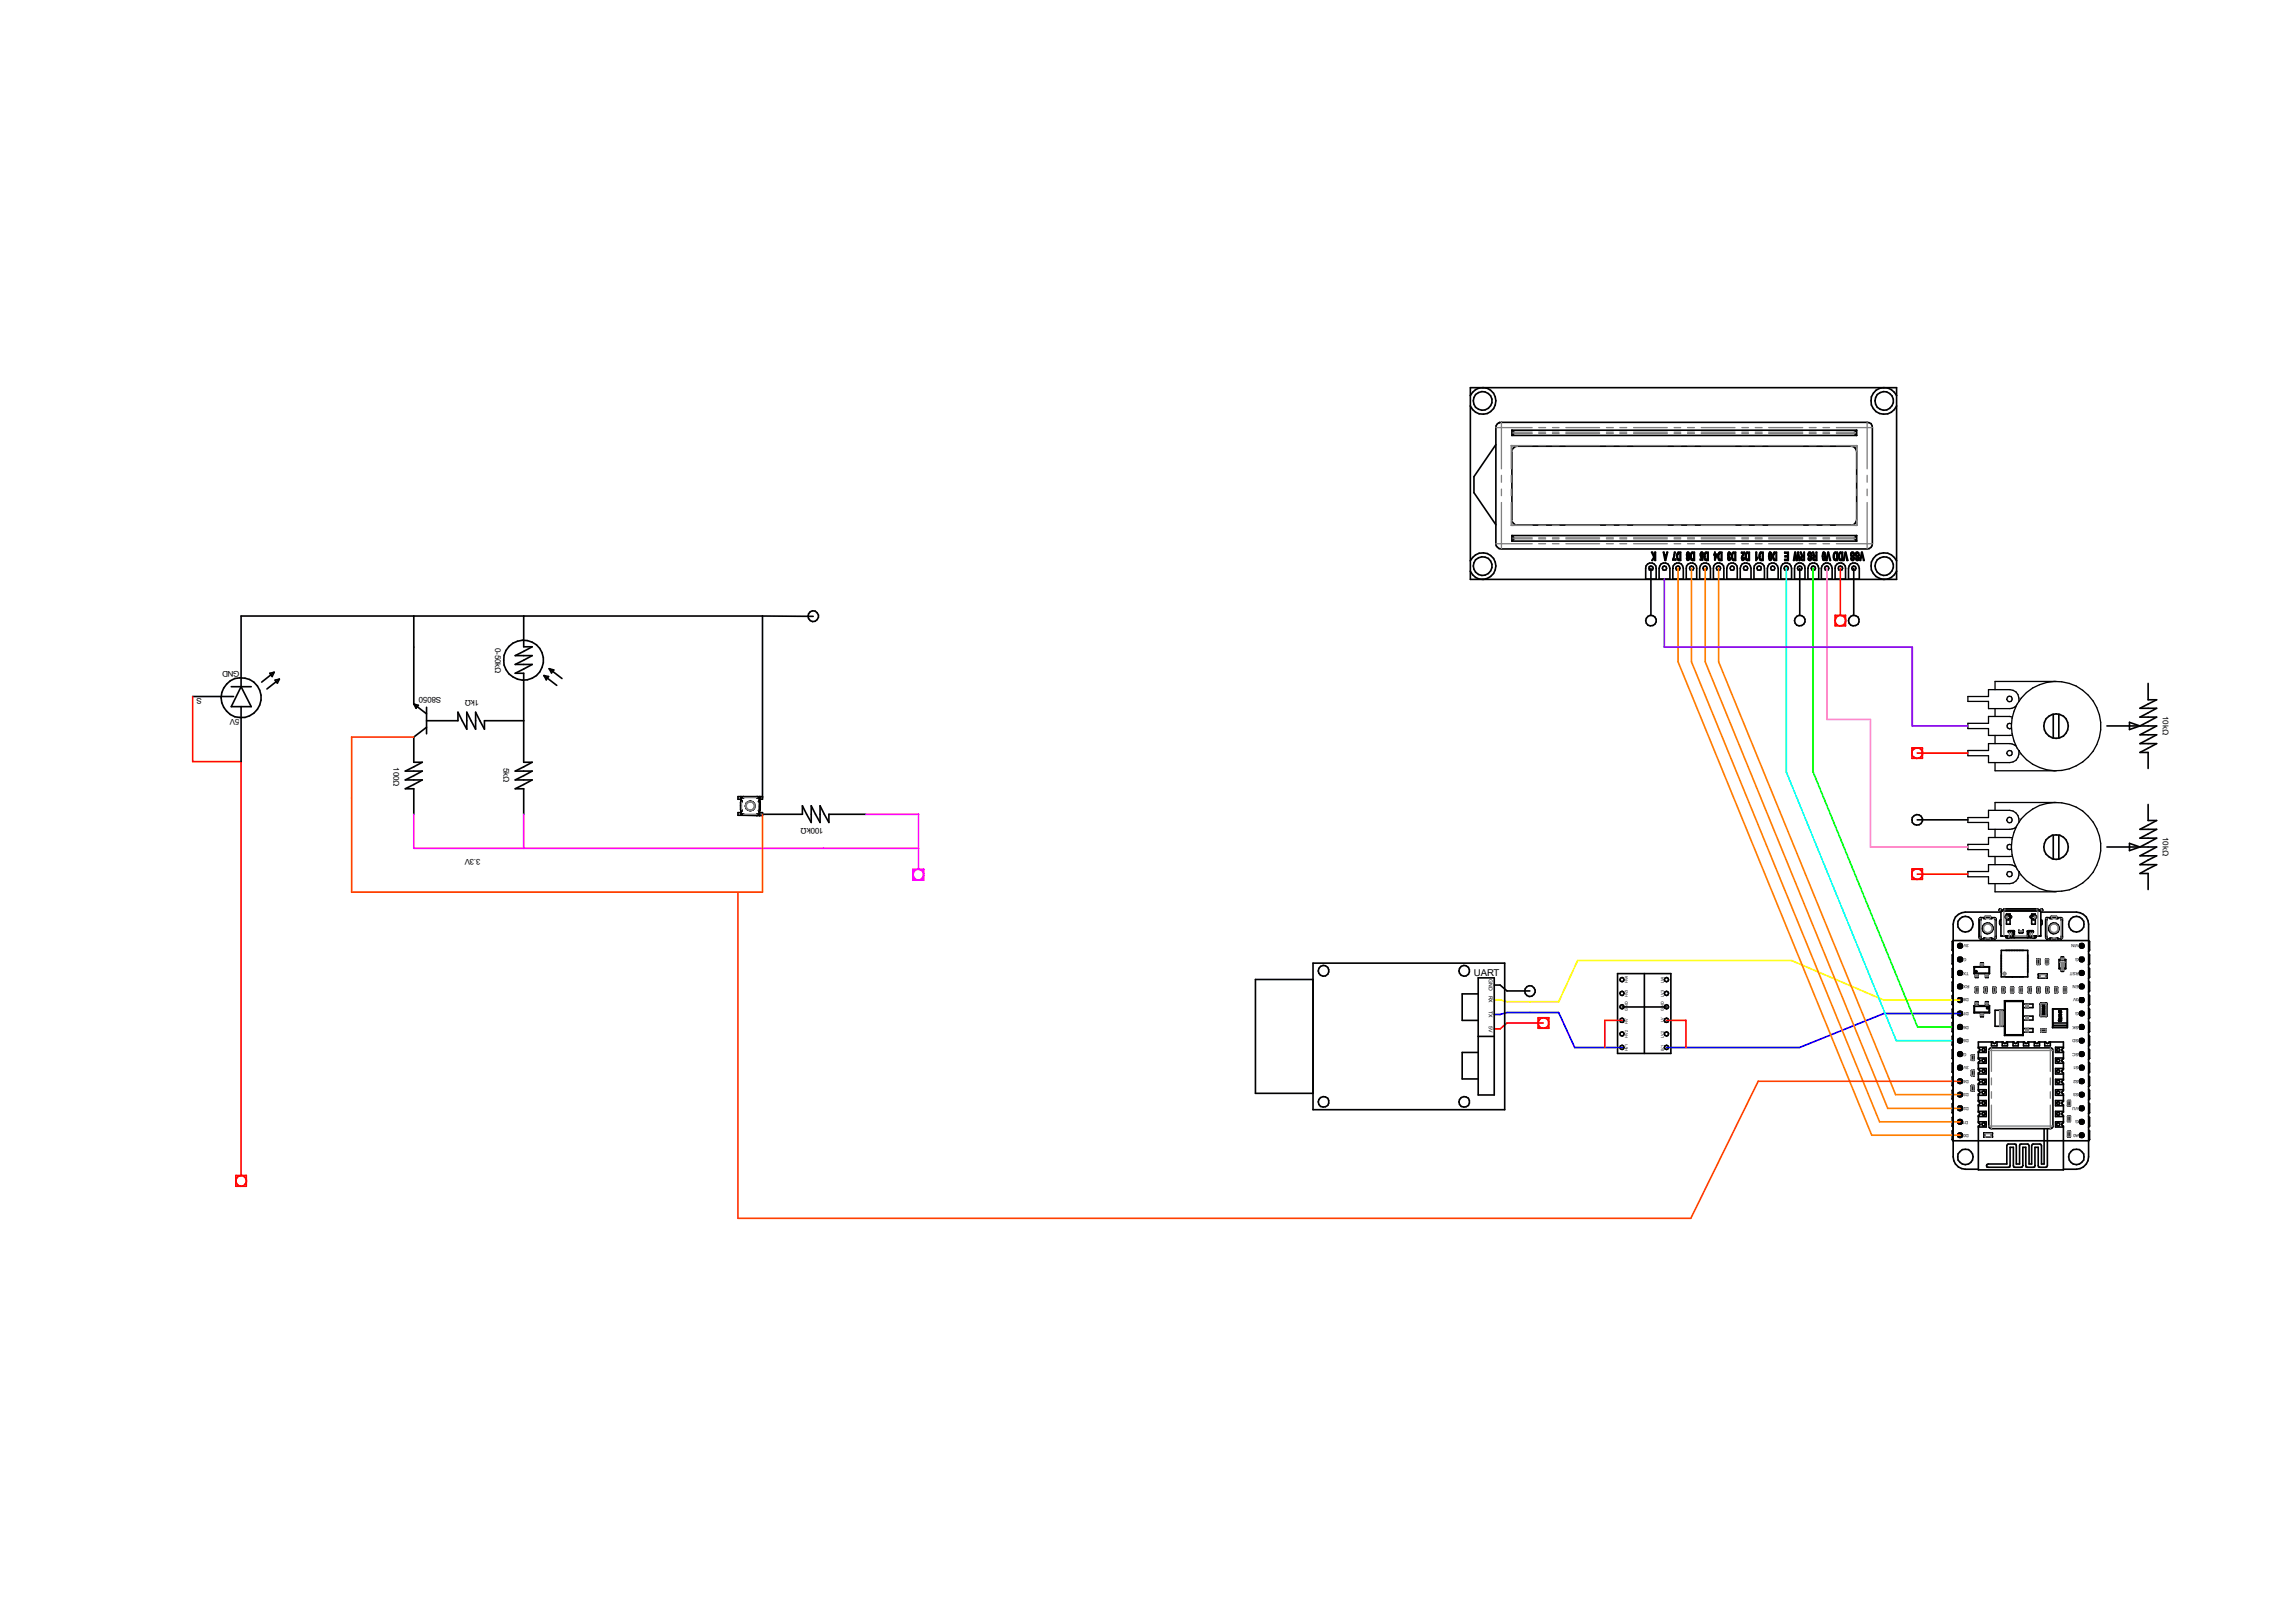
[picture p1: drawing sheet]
<svg xmlns="http://www.w3.org/2000/svg" width="297mm" height="210mm" viewBox="0 0 297 210" stroke-linecap="round" stroke-linejoin="round" font-family="sans-serif">
<defs><g id="words">
<text font-size="1.2" x="190.7" y="126.2">UART</text>
<g font-size="1">
<text x="64.1" y="83.9" transform="rotate(90 64.1 83.9)">0-50kΩ</text>
<text x="31" y="86.8" transform="rotate(-180 31 86.8)">GND</text>
<text x="26.1" y="90.4" transform="rotate(-180 26.1 90.4)">S</text>
<text x="31" y="93.1" transform="rotate(-180 31 93.1)">5V</text>
<text x="57.1" y="90.2" transform="rotate(-180 57.1 90.2)">S8050</text>
<text x="62" y="90.6" transform="rotate(-180 62 90.6)">1kΩ</text>
<text x="279.9" y="92.7" transform="rotate(90 279.9 92.7)">10kΩ</text>
<text x="50.9" y="99.3" transform="rotate(90 50.9 99.3)">100Ω</text>
<text x="65.2" y="99.4" transform="rotate(90 65.2 99.4)">5kΩ</text>
<text x="106.6" y="107.2" transform="rotate(-180 106.6 107.2)">100kΩ</text>
<text x="62.2" y="111.2" transform="rotate(-180 62.2 111.2)">3.3V</text>
<text x="279.9" y="108.3" transform="rotate(90 279.9 108.3)">10kΩ</text>
</g>
<g font-size=".7">
<text x="192.7" y="126.7" transform="rotate(90 192.7 126.7)">GND</text>
<text x="192.7" y="128.9" transform="rotate(90 192.7 128.9)">RX</text>
<text x="192.7" y="130.8" transform="rotate(90 192.7 130.8)">TX</text>
<text x="192.7" y="132.8" transform="rotate(90 192.7 132.8)">5V</text>
</g>
<g font-size=".6">
<text x="254.5" y="124" transform="rotate(-180 254.5 124)">G</text>
<text x="254.8" y="125.7" transform="rotate(-180 254.8 125.7)">TX</text>
<text x="254.8" y="122.2" transform="rotate(-180 254.8 122.2)">3V</text>
<text x="269" y="122.2" transform="rotate(-180 269 122.2)">VIN</text>
<text x="269" y="125.7" transform="rotate(-180 269 125.7)">RST</text>
<text x="269" y="124" transform="rotate(-180 269 124)">G</text>
<text x="254.8" y="131" transform="rotate(-180 254.8 131)">D7</text>
<text x="254.8" y="129.2" transform="rotate(-180 254.8 129.2)">D8</text>
<text x="254.9" y="127.5" transform="rotate(-180 254.9 127.5)">RX</text>
<text x="269" y="129.2" transform="rotate(-180 269 129.2)">3V</text>
<text x="269" y="131" transform="rotate(-180 269 131)">G</text>
<text x="269" y="127.5" transform="rotate(-180 269 127.5)">EN</text>
<text x="254.5" y="136.2" transform="rotate(-180 254.5 136.2)">G</text>
<text x="254.8" y="138" transform="rotate(-180 254.8 138)">3V</text>
<text x="254.8" y="134.5" transform="rotate(-180 254.8 134.5)">D5</text>
<text x="254.8" y="132.7" transform="rotate(-180 254.8 132.7)">D6</text>
<text x="269" y="138" transform="rotate(-180 269 138)">S1</text>
<text x="269" y="136.2" transform="rotate(-180 269 136.2)">SC</text>
<text x="269" y="134.5" transform="rotate(-180 269 134.5)">SD</text>
<text x="269" y="132.7" transform="rotate(-180 269 132.7)">SK</text>
<text x="254.8" y="143.2" transform="rotate(-180 254.8 143.2)">D2</text>
<text x="254.8" y="141.5" transform="rotate(-180 254.8 141.5)">D3</text>
<text x="254.8" y="139.7" transform="rotate(-180 254.8 139.7)">D4</text>
<text x="269" y="143.2" transform="rotate(-180 269 143.2)">VU</text>
<text x="269" y="141.5" transform="rotate(-180 269 141.5)">S3</text>
<text x="269" y="139.7" transform="rotate(-180 269 139.7)">S2</text>
<text x="254.7" y="145" transform="rotate(-180 254.7 145)">D1</text>
<text x="254.8" y="146.7" transform="rotate(-180 254.8 146.7)">D0</text>
<text x="269" y="146.7" transform="rotate(-180 269 146.7)">A0</text>
<text x="269" y="145" transform="rotate(-180 269 145)">G</text>
</g>
<g font-size=".5">
<text x="210.7" y="130.8" transform="rotate(-90 210.7 130.8)">GND</text>
<text x="210.7" y="129" transform="rotate(-90 210.7 129)">HV3</text>
<text x="210.7" y="127.3" transform="rotate(-90 210.7 127.3)">HV4</text>
<text x="215.3" y="130.8" transform="rotate(-90 215.3 130.8)">GND</text>
<text x="215.3" y="129" transform="rotate(-90 215.3 129)">LV3</text>
<text x="215.3" y="127.3" transform="rotate(-90 215.3 127.3)">LV4</text>
<text x="210.7" y="136.1" transform="rotate(-90 210.7 136.1)">HV1</text>
<text x="210.7" y="134.3" transform="rotate(-90 210.7 134.3)">HV2</text>
<text x="210.7" y="132.5" transform="rotate(-90 210.7 132.5)">HV</text>
<text x="215.3" y="136.1" transform="rotate(-90 215.3 136.1)">LV1</text>
<text x="215.3" y="134.3" transform="rotate(-90 215.3 134.3)">LV2</text>
<text x="215.3" y="132.3" transform="rotate(-90 215.3 132.3)">LV</text>
</g>
</g></defs>
<path d="M0 32.1h297v145.7h-297z" fill="none" stroke="#fff" stroke-width=".13"/>
<g fill="#000">
<path d="M255.1 138.5l.1 .1z" fill-rule="evenodd"/>
<path d="M255.1 136.5l.1 .1z" fill-rule="evenodd"/>
<path d="M261.8 120.4h.1z" fill-rule="evenodd"/>
</g>
<g fill="none" stroke="#000" stroke-width=".21">
<path d="M256.2 118.9v2.5M256.2 118.9v.2M256.4 118.7v.4h-.2M256.8 118.7v.2h.2v-.2h.5v.2h.3v-.2M256.9 118.7v-.1h.7v.1M257 118.7h-.7l-.1 .2M257.5 118.7h.6M258.1 118.7v.4h.2M258.1 118.7l.2 .2M258.3 118.9v2.5M258.3 118.9v.2M259 117.9h5.1"/>
<path d="M259 117.9v3.2h1.7M259 117.9l-.3-.1 .1-.2 .2 .1 .2 .2M259 118h-4.7a1.61 1.61 0 0 0-1.5 1.6v30.1a1.61 1.61 0 0 0 1.5 1.6h1.7M259 119l-.2 .2v.4l.2 .1M259.3 117.8h4.4M259.3 117.9l.1-.3h4.3v.3M259.7 118.3h.4v.3h.2v.1h-.2v.9h-.4v-.8l-.2-.1v-.1l.2-.1zM259.7 118.5h.4M259.7 118.4h.4M259.7 118.3h.4M259.7 118.9h.3v.1h-.3M262.9 118.5h.5"/>
<path d="M262.9 118.3h.5v.2l.2 .1v.1l-.2 .1v.8l-.5-.1v-.8h-.1v-.1h.1zM262.9 118.4h.5M262.9 118.3h.5M263.4 118.9h-.3v.1h.3M263.9 117.9l.1-.2 .3-.1 .1 .2-.3 .1M264.1 117.9v3.2h-1.7M264.1 119l.2 .2v.3l-.2 .2M264.1 118h4.6a1.61 1.61 0 0 1 1.6 1.6v30.1a1.61 1.61 0 0 1-1.6 1.6h-1.7M264.8 118.9v2.5l.1 .1v-.3h-.1M264.9 118.7v.4h-.1M265.3 118.7v.2h.3v-.2h.5v.2h.2v-.2M265.5 118.7v-.1h.6v.1"/>
<path d="M265.6 118.7h-.7l-.1 .4M266.1 118.7h.6M266.7 118.7v.4h.2M266.7 118.7l.2 .2M266.9 118.9v2.5M266.9 118.9v.2M252.8 139.2l-.2 .2v1.1l.2 .1M252.8 137.5l-.2 .1v1.1l.2 .2M252.8 121.7l-.2 .1v1.1l.2 .2M252.8 123.4l-.2 .2v1.1l.2 .1M252.8 125.2l-.2 .1v1.1l.2 .2M252.8 127l-.2 .1v1.1l.2 .2"/>
<path d="M252.8 128.7l-.2 .2v1.1l.2 .1M252.8 130.5l-.2 .1v1.1l.2 .1M252.8 132.2l-.2 .1v1.2l.2 .1M252.8 133.9l-.2 .2v1.1l.2 .1M252.8 135.7l-.2 .1v1.1l.2 .2M253.4 131.4h.5M253.4 130.9h.2h.3M253.4 130.9h.5M253.4 129.6h.5M253.4 136.2h.5M253.4 127.9h.5M253.4 136.6l.2 .1 .3-.1"/>
<path d="M253.4 125.7l.2 .2M253.4 126.1l.2 .1 .3-.1M253.4 138.4h.5M253.4 137.9h.5M253.4 122.6h.5M253.4 122.2h.5M253.4 126.1h.5M253.4 125.7h.5M253.4 129.2h.5M253.4 127.4h.5M253.4 124.4h.5M253.4 123.9h.5"/>
<path d="M253.4 139.7h.5M253.4 136.6h.5M253.4 122.2v.4M253.4 123.9v.5M253.4 125.7v.4M253.4 127.4v.5M253.4 129.2v.4M253.4 130.9v.5M253.4 132.7v.4M253.4 134.5v.4M253.4 136.2v.4M253.4 137.9v.5"/>
<path d="M253.4 139.7v.4M253.4 137.9l.2 .2M253.4 133.1h.5M253.4 132.7h.5M253.4 134.9h.5M253.4 134.5h.5M253.4 136.2l.2 .2M253.4 130.9l.2 .2M253.4 139.7l.2 .2M253.4 129.2l.2 .2M253.4 132.7l.2 .1M253.4 134.5l.2 .1"/>
<path d="M253.4 123.9l.2 .2M253.4 122.2l.2 .1M253.4 127.4l.2 .2M253.4 124.4l.2 .1 .3-.1M253.4 131.4h.2h.3M253.4 130.9v.2v.3M253.4 122.2v.1v.3M253.4 124v.1v.3M253.4 125.7v.1v.3M253.4 127.4v.2v.2M253.4 129.2v.1v.3M253.4 132.7v.1v.3"/>
<path d="M253.4 134.5v.1v.3M253.4 136.2v.1v.3M253.4 137.9v.2v.3M253.4 139.7v.1v.3M253.4 125.7l.2-.1 .3 .1M253.4 127.4l.2-.1 .3 .1M253.4 134.9l.2 .1 .3-.1M253.4 134.5l.2-.1 .3 .1M253.4 139.7l.2-.1 .3 .1M253.4 129.6l.2 .1 .3-.1M253.4 137.9l.2-.1 .3 .1M253.4 122.6l.2 .1 .3-.1"/>
<path d="M253.4 122.2l.2-.1 .3 .1M253.4 136.2l.2-.1 .3 .1M253.4 132.7l.2-.1 .3 .1M253.6 131.2h.1M253.6 131.1h.1M253.6 125.9h.1M253.6 138.2h.1M253.6 138.1h.1M253.6 122.4h.1M253.6 122.3h.1M253.6 129.5h.1M253.6 129.4h.1"/>
<path d="M253.6 127.7h.1M253.6 127.6h.1M253.6 124.2h.1M253.6 140l-.2 .1M253.6 124.1h.1M253.6 140h.1M253.6 139.9h.1M253.6 136.4h.1M253.6 138.2l-.2 .2M253.6 122.3v.1M253.6 124.1v.1M253.6 127.6v.1"/>
<path d="M253.6 129.4v.1M253.6 131.1v.1M253.6 132.8v.2M253.6 134.6v.1M253.6 138.1v.1M253.6 139.9v.1M253.6 133h.1M253.6 132.8h.1M253.6 134.7h.1M253.6 134.6h.1M253.6 136.4l-.2 .2M253.6 131.2l-.2 .2"/>
<path d="M253.6 129.5l-.2 .1M253.6 133l-.2 .1M253.6 134.7l-.2 .2M253.6 124.2l-.2 .2M253.6 125.9l-.2 .2M253.6 122.4l-.2 .2M253.6 127.7l-.2 .2M253.7 124.2l.2 .2M253.7 125.9l.2 .2M253.7 138.2l.2 .2M253.7 122.3v.1M253.7 124.1v.1"/>
<path d="M253.7 125.9h.1M253.7 127.6v.1M253.7 129.4v.1M253.7 131.1v.1M253.7 132.8v.2M253.7 134.6v.1M253.7 136.4h.1M253.7 138.1v.1M253.7 139.9v.1M253.7 136.4l.2 .2M253.7 131.2l.2 .2M253.7 140l.2 .1"/>
<path d="M253.7 129.5l.2 .1M253.7 133l.2 .1M253.7 134.7l.2 .2M253.7 122.4l.2 .2M253.7 127.7l.2 .2M253.9 124h.1l-.1 .4M253.9 127.4l.1 .2-.1 .2M253.9 136.2l.1 .1-.1 .3M253.9 137.9l-.2 .2M253.9 139.7l-.2 .2M253.9 122.2v.4M253.9 123.9v.5"/>
<path d="M253.9 125.7v.4M253.9 127.4v.5M253.9 129.2v.4M253.9 130.9v.5M253.9 132.7v.4M253.9 134.5v.4M253.9 136.2v.4M253.9 137.9v.5M253.9 139.7v.4M253.9 136.2l-.2 .2M253.9 130.9l-.2 .2M253.9 129.2l-.2 .2"/>
<path d="M253.9 132.7l-.2 .1M253.9 134.5l-.2 .1M253.9 123.9l-.2 .2M253.9 125.7l-.2 .2M253.9 122.2l-.2 .1M253.9 127.4l-.2 .2M253.9 130.9l.1 .1-.1 .4M253.9 122.2l.1 .1-.1 .3M253.9 125.7l.1 .1-.1 .3M253.9 129.2l.1 .1-.1 .3M253.9 132.7l.1 .1-.1 .3M253.9 134.5h.1l-.1 .4"/>
<path d="M253.9 137.9l.1 .1-.1 .4M253.9 139.7l.1 .1-.1 .3M255.1 136.5h.4v.7h-.4zM255.1 138.5h.4v.7h-.4zM255.1 138.6h.4M255.1 136.6h.4M255.1 137.2h.4M255.1 139.1h.4M255.2 138.7l.2-.1v.1zM255.2 136.9h.2zM255.2 139l.1 .1zM255.2 137l.1 .1z"/>
<path d="M255.3 136.7h.1zM255.3 136.8v.1M255.3 136.9h.1M255.3 138.8v.1M255.3 136.8h.1M255.3 138.8h.1M255.3 137.1h.1M255.3 139l.1 .1zM255.4 138.9h-.1M255.5 130.1h2M255.5 125.1v.9M255.5 130.1v1"/>
<path d="M255.5 130.1v.1M255.5 131.1h2M255.5 126h2M255.5 125.1h.1M255.5 125.1h2M255.5 130.2h1.9M255.5 125.1v.8M255.5 130.2v.8M255.5 131v.1M255.5 131h1.9M255.5 125.9v.1M255.5 125.9h1.9"/>
<path d="M255.5 125.1h1.9M255.7 126v.5h.3v-.5M255.7 127.8h.3v.6h-.3zM255.7 130.1v-.5h.3v.5M255.7 128.4h.3M255.7 127.8h.3M255.7 125.6l.2 .1-.2 .1v-.1zM255.8 127.9h.1l-.1 .1zM255.8 128.1l.1 .1zM255.8 128.3h.1v-.1l-.1 .1M255.8 128v.1M255.8 128.1l.1 .1"/>
<path d="M255.8 128l.1 .1h-.1M255.8 127.9h.1M255.8 128l.1 .1M256 136.9h1v.7h-1M256 135.5h1v.7h-1M256 138.3h1v.7h-1M256 139.7h1v.6h-1M256.2 121.2h.2v.3M256.2 121.2v.2M256.2 121.4l.2 .1M256.3 125.1v-.5h.4v.5M256.3 131.1v.5h.4v-.5"/>
<path d="M256.4 121.5h.6M256.5 120.1a.73 .73 0 0 0 .8 .7M256.6 135.7l.1-.1 .1 .1 .1 .1-.1 .2h-.2l-.1-.2zM256.6 138.5l.1-.1 .1 .1 .1 .1-.1 .2h-.2l-.1-.2zM256.8 121.5v-.1h.2v.1h.5v-.1h.3v.1M256.8 128.4h.3M256.8 127.8h.3v.6h-.3zM256.8 127.8h.3M256.9 128.1l.1 .1zM256.9 128.3h.1v-.1l-.1 .1M256.9 121.5v.2h.7v-.2M256.9 127.9l.1 .1z"/>
<path d="M256.9 128v.1M257 126v.5h.3v-.5M257 128v.1M257 130.1v-.5h.3v.5M257 128.1v.1M257 128v.1h-.1M257 127.9h.1M257.1 130.3h.2v.2h-.2zM257.4 125.1v.8M257.4 130.2v.8M257.4 131l.1 .1M257.4 125.9l.1 .1"/>
<path d="M257.4 135.8l.3-.2h7.6l.3 .2 .1 9.9-.2 .3h-7.8l-.3-.1zM257.5 130.1l-.1 .1M257.5 125.1v.9M257.5 130.1v1M257.5 125.1h-.1M257.7 134.8v.5h.7v-.5M257.9 127.8h.4v.6h-.4zM257.9 128.4h.4M257.9 127.8h.4M258.1 128.1v.1zM258.1 127.9v.1M258.1 128.1h.1"/>
<path d="M258.1 128h.1M258.1 128h.1l-.1 .1zM258.1 127.9v-.1v.1M258.1 128.2v.1M258.1 127.8v.2M258.3 121.2l-.1 .3h-.7M258.3 121.2h-.2v.3M259 123h3.4v3.4h-3.4zM259.1 127.8h.3v.6h-.3zM259.1 128.4h.3M259.1 127.8h.3M259.1 134.8v.5h.7v-.5h-.1l-.2 .2-.3-.2h-.9l-.2 .2-.2-.2h-1.9v.8l.2 .2-.2 .3v.9l.2 .2-.2 .3v.9l.2 .2-.2 .2v1l.2 .2-.2 .2v.9l.2 .3-.2 .2v.9l.2 .2-.2 .3v.9l.2 .2-.2 .3v.9l.2 .2-.2 .2v5.7h11v-5.7l-.2-.2 .2-.2v-.9l-.2-.3 .2-.2v-.9l-.2-.3 .2-.2v-.9l-.2-.2 .2-.3v-.9l-.2-.2 .2-.2v-1l-.2-.2 .2-.2v-.9l-.2-.3 .2-.2v-.9l-.2-.3 .2-.2v-.8h-1.8l-.2 .2-.2-.2h-1l-.2 .2-.2-.2h-.8"/>
<path d="M259.2 128.1l.1 .1zM259.2 128.3h.1M259.2 127.9h.1h-.1l.1 .1h-.1zM259.2 128.1l.1 .1M259.2 128v.1M259.2 128l.1 .1h-.1M259.2 128l.1 .1M259.3 128.2l-.1 .1M259.4 130.7h-1.2v2.1h1.2M259.4 129.5v4.5M259.4 134h2.4M259.4 129.5l.1 .1"/>
<path d="M259.4 129.5h2.4M259.5 133.9h2.3M259.5 129.6v4.3M259.5 129.6h2.3M259.5 133.9l-.1 .1M259.6 121.1v.2h3.9v-.2M259.7 121.3l.1 .1 .3-.1M259.8 134.8h.8l.3 .2 .2-.2h.9l.2 .2 .2-.2h.2v.5h-.7v-.5M260 120.6h.6v.5M260.2 127.8h.4v.6h-.4zM260.2 127.8h.4M260.2 128.4h.4"/>
<path d="M260.3 121.1v.2M260.3 127.9h.2l-.2 .1zM260.3 128.2h.1M260.3 127.9h.1zM260.3 128.3v-.1l.1 .1M260.3 128.3h.1M260.4 128l-.1 .1M260.4 128l.1 .1h-.1M260.4 128v.1M260.4 128.1l-.1 .1M260.4 128.3h.1M260.4 128.1v.2"/>
<path d="M260.5 121.1v-.5h-.6v-.1h.8v.8M260.5 134.8v.5h.7v-.5M260.5 121.1h.2M260.6 121.1h.1M261.3 120.4l.1 .3h.4v-.3v.2M261.3 120.5h.5M261.4 127.8h.3v.6h-.3zM261.4 127.8h.3M261.4 128.4h.3M261.5 127.9h.1l-.1 .1zM261.5 128.2h.1M261.5 128.3v-.1v.1"/>
<path d="M261.5 128.3h.1M261.5 128v.1M261.5 128l.1 .1M261.5 128l.1 .1h-.1M261.6 128.1l-.1 .1M261.6 128.3h.1M261.6 128.1v.2M261.8 129.6v4.3M261.8 133.9v.1M261.8 131.5h1.3v.5h-1.3M261.8 129.5v4.5M261.8 129.9h1.3v.5h-1.3"/>
<path d="M261.8 133.1h1.3v.5h-1.3M261.8 129.5v.1M262.4 121.1h.2M262.5 121.1h.1M262.5 127.8h.3v.6h-.3zM262.5 128.4h.3M262.5 127.8h.3M262.6 121.1v-.5h.5v-.2l-.7 .1v.8M262.6 128.1l.2 .1zM262.6 127.9h.2h-.1v.1h-.1zM262.6 128.3v-.1l.1 .1M262.6 128.1l.1 .1"/>
<path d="M262.6 128.3h.1M262.7 128l-.1 .1M262.7 128v.1M262.7 128.2v.1zM262.7 128.3h.1M262.8 121.1v.2M263 121.3l.1 .1 .3-.1M263.1 120.6h-.7v.5M263.3 134.8v.5h.6v-.5M263.6 124.1h.4l-.1 .7h-.3zM263.6 124.2h.4M263.6 124.7h.4"/>
<path d="M263.7 128.4h.3M263.7 127.8h.3v.6h-.3zM263.7 127.8h.3M263.7 124.6h.1M263.7 124.2h.2v.1l-.1-.1-.1 .1zM263.7 124.5l.2 .1h-.2zM263.7 128.1h.2v.1zM263.7 124.4h.1M263.8 128.2l.1 .1M263.8 124.6h.1M263.8 128.1h.1M263.8 124.5h.1"/>
<path d="M263.8 124.3l-.1 .1M263.8 126.1l1.1-.1v.2l-.1 .1 .1 .1v.2l-1.1-.1M263.8 124.2h.1M263.8 124.3v.2M263.8 124.5h-.1h.1M263.9 127.8v.3l-.2-.1h.2h-.1h.1l-.1-.2 .1 .1M263.9 126.1v.4M264 130h.9M264 131.4h.9M264.1 129.8v.1M264.1 131.4v.1M264.1 129.8h.8"/>
<path d="M264.1 129.8l-.1 .1v1.5l.1 .1M264.2 133.1v.4M264.2 133.1h.6v.4h-.6M264.2 133.3h.1v.1zM264.2 133.3h.1M264.3 130.8l.2-.1 .1 .2h-.2zM264.3 130.2l.2-.1 .1 .2h-.2zM264.3 131h.1v.2h.1v-.2h.1v.2v-.1l-.2 .1zM264.4 130.2l.2 .1h-.2zM264.4 130.5v.1zM264.4 130.8h.1l.1 .1h-.1zM264.4 133.3v.1z"/>
<path d="M264.4 130.9h.1M264.4 133.3l-.1 .1M264.4 130.4l.2 .1-.1 .1h-.2zM264.4 133.3v.1M264.5 133.3h.1M264.5 130.5l.1 .1zM264.5 130.7l.1 .1M264.5 133.3v.1v-.1M264.6 133.3h.1M264.6 133.3v.1M264.6 134.8v.5h.7v-.5M264.6 133.3l.1 .1h-.1z"/>
<path d="M264.7 126v.1M264.7 126.5v.1M264.8 124.1h.3l-.1 .7h-.2zM264.8 126.1v.4M264.8 133.1v.4M264.8 124.2h.3M264.8 124.7h.3M264.8 121.2l.1 .3h.7M264.8 127.8h.3v.6h-.3zM264.8 131.4v.1h.1M264.8 128.4h.3M264.8 127.8h.3"/>
<path d="M264.9 124.2v.1zM264.9 124.5l.1 .1h-.1zM264.9 126v.1M264.9 126.5v.1M264.9 128.1h.1v.1zM264.9 129.8v1.7M264.9 129.8h-.1v.1M264.9 131.5h-.8M264.9 124.6h.1zM264.9 124.4v.1M264.9 128.2l.1 .1M264.9 126.1h-1.1v.1l.1 .1-.1 .2h1.1"/>
<path d="M264.9 124.2l.1 .1v-.1M264.9 124.5h.1M264.9 128.1h.1M264.9 124.2h.1M265 124.3l-.1 .1M265 124.3l-.1 .2M265 127.8v.3l-.1-.1h.1h-.1h.1l-.1-.2 .1 .1M265.1 120.1a.73 .73 0 0 0 .7 .7M265.3 121.5v-.1h.3v.1h.5v-.1h.2v.1M265.5 121.5v.2h.6v-.2M265.6 130.6h1.9v2.4h-1.9zM265.7 130.6v2.1"/>
<path d="M265.7 132.7h1.8M265.7 132.4h1.8M265.7 132.7l-.1 .2h1.9M265.9 128.4h.4M265.9 127.8h.4v.6h-.4zM265.9 127.8h.4M266 128.1h.1v.1zM266.1 128.2v.1M266.1 128.1h.1M266.1 127.8v.3v-.1l-.1-.1h.1M266.2 138.5l.2-.1 .1 .1 .1 .1-.1 .2h-.3l-.1-.2zM266.2 135.7l.2-.1 .1 .1 .1 .1-.1 .2h-.3l-.1-.2z"/>
<path d="M266.4 130.8h.3l.1 .2h-.4zM266.5 124.2v1.1M266.5 131.8l.3-.1-.1 .4h-.2v-.2l-.1 .1 .2 .2 .1-.1 .1-.1-.2-.1v-.2l.1 .1v-.1l-.2 .1 .1 .1zM266.5 124.2h.1M266.5 125.3h.3M266.5 124.2h.3M266.5 131.5l.1 .2 .1-.3v.3v-.2l-.1 .1zM266.5 131.3h.1v.1zM266.5 131.2h.2v.2l.1-.1-.1-.1v.2h-.2zM266.5 124.2h.8M266.5 125.3h.1M266.5 125.3h.8"/>
<path d="M266.6 130.9h-.2M266.6 130.9v.1h-.2M266.6 130.9l.1 .1h-.1zM266.7 131.5h.1M266.8 124.2v-.4h.2v.4M266.8 125.3v.4h.2v-.4M266.9 121.4l-.1 .1h-.7M266.9 121.2v.2M266.9 121.2h-.2v.3M267 136.9h-1v.7h1M267 139.7h-1v.6h1M267 135.5h-1v.7h1"/>
<path d="M267 138.3h-1v.7h1M267 125.3h.3M267 124.2h.3M267.1 128.4h.3M267.1 127.8h.3v.6h-.3zM267.1 127.8h.3M267.2 128.1h.1v.1zM267.2 128.1h.1M267.2 128.2v.1l.1-.1h-.1l.1 .1M267.3 127.8v.3h-.1l.1-.1-.1-.1h.1M267.3 124.2v1.1M267.3 125.3h.1"/>
<path d="M267.3 124.2h.1M269.2 131.4h.4M269.2 130.9h.1h.3M269.2 130.9h.4M269.2 129.6h.4M269.2 136.2h.4M269.2 136.6l.1 .1 .3-.1M269.2 127.9h.4M269.2 130.9l.2 .2M269.2 126.1l.1 .1 .3-.1M269.2 138.4h.4M269.2 122.2v.4"/>
<path d="M269.2 123.9v.5M269.2 125.7v.4M269.2 127.4v.5M269.2 129.2v.4M269.2 130.9v.5M269.2 132.7v.4M269.2 134.5v.4M269.2 136.2v.4M269.2 137.9v.5M269.2 139.7v.4M269.2 137.9l.2 .2M269.2 137.9h.4"/>
<path d="M269.2 122.2l.2 .1M269.2 122.6h.4M269.2 122.2h.4M269.2 125.7l.2 .2M269.2 126.1h.4M269.2 125.7h.4M269.2 129.2l.2 .2M269.2 129.2h.4M269.2 127.4l.2 .2M269.2 127.4h.4M269.2 124.4h.4M269.2 123.9l.2 .2"/>
<path d="M269.2 123.9h.4M269.2 139.7l.2 .2M269.2 139.7h.4M269.2 136.2l.2 .2M269.2 136.6h.4M269.2 132.7l.2 .1M269.2 133.1h.4M269.2 132.7h.4M269.2 134.5l.2 .1M269.2 134.9h.4M269.2 134.5h.4M269.2 124.4l.1 .1 .3-.1"/>
<path d="M269.2 131.4h.1h.3M269.2 136.2l.1-.1 .3 .1M269.2 125.7l.1-.1 .3 .1M269.2 124l-.1 .1 .1 .3M269.2 122.2l-.1 .1 .1 .3M269.2 125.7l-.1 .1 .1 .3M269.2 127.4l-.1 .2 .1 .2M269.2 129.2l-.1 .1 .1 .3M269.2 130.9l-.1 .2 .1 .3M269.2 132.7l-.1 .1 .1 .3M269.2 134.5l-.1 .1 .1 .3M269.2 136.2l-.1 .1 .1 .3"/>
<path d="M269.2 137.9l-.1 .2 .1 .3M269.2 139.7l-.1 .1 .1 .3M269.2 137.9l.1-.1 .3 .1M269.2 127.4l.1-.1 .3 .1M269.2 134.9l.1 .1 .3-.1M269.2 139.7l.1-.1 .3 .1M269.2 122.6l.1 .1 .3-.1M269.2 132.7l.1-.1 .3 .1M269.2 122.2l.1-.1 .3 .1M269.2 129.6l.1 .1 .3-.1M269.2 134.5l.1-.1 .3 .1M269.4 131.2h.1"/>
<path d="M269.4 131.1h.1M269.4 125.9h.1M269.4 125.9l-.2 .2M269.4 138.2h.1M269.4 138.2l-.2 .2M269.4 122.3v.1M269.4 124.1v.1M269.4 127.6v.1M269.4 129.4v.1M269.4 131.1v.1M269.4 132.8v.2M269.4 134.6v.1"/>
<path d="M269.4 136.4h.1M269.4 138.1v.1M269.4 139.9v.1M269.4 138.1h.1M269.4 122.4h.1M269.4 122.4l-.2 .2M269.4 122.3h.1M269.4 129.5h.1M269.4 129.5l-.2 .1M269.4 129.4h.1M269.4 127.7h.1M269.4 127.7l-.2 .2"/>
<path d="M269.4 127.6h.1M269.4 124.2h.1M269.4 124.2l-.2 .2M269.4 124.1h.1M269.4 140h.1M269.4 140l-.2 .1M269.4 139.9h.1M269.4 136.4l-.2 .2M269.4 133h.1M269.4 133l-.2 .1M269.4 132.8h.1M269.4 134.7h.1"/>
<path d="M269.4 134.7l-.2 .2M269.4 134.6h.1M269.4 131.2l-.2 .2M269.5 138.2l.1 .2M269.5 131.2l.1 .2M269.5 122.3v.1M269.5 124.1v.1M269.5 125.9h.1M269.5 127.6v.1M269.5 129.4v.1M269.5 131.1v.1M269.5 132.8v.2"/>
<path d="M269.5 134.6v.1M269.5 136.4h.1M269.5 138.1v.1M269.5 139.9v.1M269.5 122.4l.1 .2M269.5 125.9l.1 .2M269.5 129.5l.1 .1M269.5 127.7l.1 .2M269.5 124.2l.1 .2M269.5 140l.1 .1M269.5 136.4l.1 .2M269.5 133l.1 .1"/>
<path d="M269.5 134.7l.1 .2M269.6 136.2l.1 .1-.1 .3M269.6 123.9l-.1 .2M269.6 139.7l.1 .1-.1 .3M269.6 125.7l-.1 .2M269.6 137.9l-.1 .2M269.6 122.2v.4M269.6 123.9v.5M269.6 125.7v.4M269.6 127.4v.5M269.6 129.2v.4M269.6 130.9v.5"/>
<path d="M269.6 132.7v.4M269.6 134.5v.4M269.6 136.2v.4M269.6 137.9v.5M269.6 139.7v.4M269.6 122.2l-.1 .1M269.6 129.2l-.1 .2M269.6 127.4l-.1 .2M269.6 139.7l-.1 .2M269.6 136.2l-.1 .2M269.6 132.7l-.1 .1M269.6 134.5l-.1 .1"/>
<path d="M269.6 130.9l-.1 .2M269.6 129.2l.1 .1-.1 .3M269.6 124h.1l-.1 .4M269.6 122.2l.1 .1-.1 .3M269.6 125.7l.1 .1-.1 .3M269.6 127.4l.1 .2-.1 .2M269.6 130.9l.1 .1-.1 .4M269.6 132.7l.1 .1-.1 .3M269.6 134.5h.1l-.1 .4M269.6 137.9l.1 .1-.1 .4M270.3 123.4l.1 .2v1.1l-.1 .1M270.3 128.7l.1 .2v1.1l-.1 .1"/>
<path d="M270.3 139.2l.1 .2v1.1l-.1 .1M270.3 135.7l.1 .1v1.1l-.1 .2M270.3 137.5l.1 .1v1.1l-.1 .2M270.3 121.7l.1 .1v1.1l-.1 .2M270.3 125.2l.1 .1v1.1l-.1 .2M270.3 127l.1 .1v1.1l-.1 .2M270.3 130.5l.1 .1v1.1l-.1 .1M270.3 132.2l.1 .1v1.2l-.1 .1M270.3 133.9l.1 .2v1.1l-.1 .1M252.8 142.7l-.2 .1v1.2l.2 .1M252.8 146.2l-.2 .1v1.1l.2 .2M252.8 141l-.2 .1v1.1l.2 .1"/>
<path d="M252.8 144.5l-.2 .1v1.1l.2 .1M253.4 147.1h.5M253.4 146.7l.2-.1 .3 .1M253.4 144.9h.5M253.4 144.9h.2h.3M253.4 143.2h.5M253.4 140.1h.5M253.4 146.7h.5M253.4 145.4h.5M253.4 141.9h.5M253.4 141.4h.5M253.4 143.6h.5"/>
<path d="M253.4 141.4v.5M253.4 143.2v.4M253.4 144.9v.5M253.4 146.7v.4M253.4 143.2l.2 .1M253.4 141.4l.2 .2M253.4 144.9l.2 .2M253.4 146.7l.2 .2M253.4 141.4v.2v.3M253.4 143.2v.1v.3M253.4 144.9v.2v.3M253.4 146.7v.1v.3"/>
<path d="M253.4 143.6l.2 .1 .3-.1M253.4 145.4l.2 .1 .3-.1M253.4 140.1l.2 .1 .3-.1M253.4 141.9h.2h.3M253.4 141.4h.2h.3M253.4 147.1l.2 .1 .3-.1M253.6 141.7l-.2 .2M253.6 145.1h.1M253.6 145.2l-.2 .2M253.6 146.9h.1M253.6 145.2h.1M253.6 141.7h.1"/>
<path d="M253.6 141.6h.1M253.6 143.5h.1M253.6 143.3h.1M253.6 141.6v.1M253.6 143.3v.2M253.6 145.1v.1M253.6 146.9l-.2 .2M253.6 143.5l-.2 .1M253.7 141.6v.1M253.7 143.3v.2M253.7 145.1v.1M253.7 146.9h.1"/>
<path d="M253.7 143.5l.2 .1M253.7 141.7l.2 .2M253.7 145.2l.2 .2M253.7 146.9l.2 .2M253.9 141.4l-.2 .2M253.9 144.9l-.2 .2M253.9 143.2l-.2 .1M253.9 141.4v.5M253.9 143.2v.4M253.9 144.9v.5M253.9 146.7v.4M253.9 146.7l-.2 .2"/>
<path d="M253.9 141.4l.1 .1-.1 .4M253.9 143.2l.1 .1-.1 .3M253.9 144.9l.1 .1-.1 .4M253.9 146.7l.1 .1-.1 .3M255.1 140.5h.4v.7h-.4zM255.1 141.1h.4M255.1 140.5h.4M255.2 140.8l.2-.1v.1zM255.3 141v.1l.1-.1h-.2h.2M255.3 140.6l.1 .1h-.2zM255.3 140.9h.1M255.3 140.8h.1"/>
<path d="M255.4 140.6v.1M256 141h1v.7h-1M256 142.4h1v.7h-1M256 143.8h1v.7h-1M256 145.2h1v.6h-1M256.5 141.3l.3-.1 .1 .2-.1 .1h-.2zM256.5 145.4l.3-.1 .1 .2-.1 .2h-.2zM256.6 144h.2l.1 .1-.1 .2h-.2l-.1-.2zM256.8 146.6h1.1M256.8 147.1h1.1M256.8 146.6h1.1l-.1 .3 .1 .3h-1.1v-.3zM256.9 146.6v.5"/>
<path d="M257 146.6h.1M257 147.1v.1M257.7 146.6v.5M264.5 146v4.6h-.3v-2.3l-.1-.2-1-.1-.2 .3v2.3h-.3v-2.3l-.1-.2h-1.1v2.5h-.5v-2.5l-1-.1-.2 .3v2.3h-2.4l-.2 .1v.3h3v-2.5h.5v2.5h1l.2-.2v-2.3h.4v2.5h1.1l.1-2.5h.4v2.5h1.1l.1-.2v-4.8M266.2 144h.3l.1 .1-.1 .2h-.3l-.1-.2zM266.3 141.2l.2 .1v.2h-.3l-.1-.1zM266.3 145.3l.2 .1v.3h-.3l-.1-.2zM267 143.8h-1v.7h1M267 141h-1v.7h1M267 142.4h-1v.7h1M267 145.2h-1v.6h1M267.6 146.4h.3v.7h-.3z"/>
<path d="M267.6 144.5h.3M267.6 144.4h.3v.7h-.3zM267.6 142.5h.3M267.6 145h.3M267.6 143h.3M267.6 146.5h.3M267.6 147h.3M267.6 142.4h.3v.7h-.3zM267.7 146.9l.1 .1v-.1h-.1v.1M267.7 144.8l.1 .1h-.1zM267.7 142.6h.1l-.1 .1zM267.7 142.7v.2l.1-.1v.1"/>
<path d="M267.7 144.9l.1 .1v-.1h-.1v.1M267.7 146.8l.1 .1h-.1zM267.7 142.8l.1 .1M267.7 143h.1v-.1v.1M267.7 142.7h.1v.1M267.7 144.6l.1 .1M267.7 146.6h.1M267.8 144.7h-.1M267.8 146.6v.1h-.1M267.8 142.6h.1M267.8 144.9h.1M267.8 146.9h.1"/>
<path d="M267.8 144.7h.1M267.8 146.6v.1M267.8 144.6h-.1M267.8 146.7h.1M267.8 146.6h-.1M267.8 146.6h.1M267.8 143l-.1-.1v.1M267.8 144.6v.1M269.2 147.1h.4M269.2 146.7l.1-.1 .3 .1M269.2 141.4l-.1 .2 .1 .3M269.2 144.9h.4"/>
<path d="M269.2 144.9h.1h.3M269.2 143.2h.4M269.2 141.4v.5M269.2 143.2v.4M269.2 144.9v.5M269.2 146.7v.4M269.2 140.1h.4M269.2 146.7l.2 .2M269.2 146.7h.4M269.2 144.9l.2 .2M269.2 145.4h.4M269.2 141.4l.2 .2"/>
<path d="M269.2 141.9h.4M269.2 141.4h.4M269.2 143.6h.4M269.2 143.2l.2 .1M269.2 143.2l-.1 .1 .1 .3M269.2 141.9h.1h.3M269.2 141.4h.1h.3M269.2 144.9l-.1 .2 .1 .3M269.2 146.7l-.1 .1 .1 .3M269.2 143.6l.1 .1 .3-.1M269.2 145.4l.1 .1 .3-.1M269.2 140.1l.1 .1 .3-.1"/>
<path d="M269.2 147.1l.1 .1 .3-.1M269.4 145.1h.1M269.4 141.6v.1M269.4 143.3v.2M269.4 145.1v.1M269.4 146.9h.1M269.4 146.9l-.2 .2M269.4 145.2h.1M269.4 145.2l-.2 .2M269.4 141.7h.1M269.4 141.7l-.2 .2M269.4 141.6h.1"/>
<path d="M269.4 143.5h.1M269.4 143.5l-.2 .1M269.4 143.3h.1M269.5 141.6v.1M269.5 143.3v.2M269.5 145.1v.1M269.5 146.9h.1M269.5 146.9l.1 .2M269.5 145.2l.1 .2M269.5 141.7l.1 .2M269.5 143.5l.1 .1M269.6 141.4l.1 .1-.1 .4"/>
<path d="M269.6 143.2l-.1 .1M269.6 141.4v.5M269.6 143.2v.4M269.6 144.9v.5M269.6 146.7v.4M269.6 146.7l-.1 .2M269.6 144.9l-.1 .2M269.6 141.4l-.1 .2M269.6 143.2l.1 .1-.1 .3M269.6 144.9l.1 .1-.1 .4M269.6 146.7l.1 .1-.1 .3M270.3 142.7l.1 .1v1.2l-.1 .1"/>
<path d="M270.3 141l.1 .1v1.1l-.1 .1M270.3 144.5l.1 .1v1.1l-.1 .1M270.3 146.2l.1 .1v1.1l-.1 .2"/>
<circle cx="254.4" cy="119.6" r="1"/>
<circle cx="268.7" cy="119.6" r="1"/>
<circle cx="256.7" cy="140" r=".21"/>
<circle cx="256.7" cy="137.2" r=".2"/>
<circle cx="257.2" cy="120.1" r=".7"/>
<circle cx="265.8" cy="120.1" r=".7"/>
<circle cx="266.4" cy="140" r=".21"/>
<circle cx="266.4" cy="137.2" r=".21"/>
<circle cx="254.4" cy="149.7" r=".99"/>
<circle cx="256.7" cy="142.7" r=".2"/>
<circle cx="266.3" cy="142.7" r=".19"/>
<circle cx="268.7" cy="149.7" r=".99"/>
</g>
<g fill="none" stroke="#808080" stroke-width=".17">
<path d="M258.8 130.7v2.1M259 130.7v2.1M259.1 130.7v2.1M259.4 125.9h.1v.2l-.1 .1M262.2 129.9v.5M262.2 131.5v.5M262.2 133.1v.5M262.3 129.9v.5M262.3 131.5v.5M262.3 133.1v.5M262.5 129.9v.5M262.5 131.5v.5"/>
<path d="M262.5 133.1v.5M264 129.9h.9M264 131.4h.9M264.1 129.9v1.5M264.8 129.9v1.5"/>
</g>
<path d="M259.4 125.9l-.2 .1 .2 .2" fill="none" stroke="#808080" stroke-width=".17"/>
<path d="M259.4 125.8a.17 .17 0 0 0-.2 .2 .17 .17 0 0 0 .2 .2" fill="none" stroke="#808080" stroke-width=".17"/>
<path d="M259.4 125.8l.2 .1-.1 .2-.1 .1" fill="none" stroke="#808080" stroke-width=".17"/>
<g fill="none" stroke="#808080" stroke-width=".17">
<path d="M259.3 117.9v3.2M259.5 117.6v.2M263.6 117.6v.2M263.7 117.9v3.2M255.7 130h.3M255.7 129.8h.3M255.7 126.1h.3M255.7 126.3h.3M255.7 126.4h.3M256.3 131.1h.4M256.3 131.3h.4M256.3 131.4h.4"/>
<path d="M256.3 125h.4M256.3 124.8h.4M256.3 124.7h.4M257 130h.3M257 129.8h.3M257 126.1h.3M257 126.3h.3M257 126.4h.3M260.1 120.6v.5M260.3 120.6v.5M260.7 121.1h1.7M261.3 120.5h.5"/>
<path d="M262.8 120.6v.5M263 120.6v.5"/>
</g>
<g fill="none" stroke="#808080" stroke-width=".17">
<path d="M258.9 117.6l-.1 .3M259.6 118.6v.1M259.8 118.5v.4M263.3 118.5v.4M263.4 118.6v.1M264.2 117.6v.3M257.4 135.9h8.3M257.7 135.6v3M257.7 139.5v.9M260 121.1v.2M261.3 120.5h.5M263.1 121.1v.2"/>
<path d="M265.3 135.6v3M265.3 139.5v.9M256.9 147.1h.1M256.9 146.6l.8 .1M257.4 145.7h8.3M257.7 146.6v.5M257.7 141.3v.8M257.7 143v3M265.3 141.3v.8M265.3 143v3"/>
</g>
<path d="M256.9 146.7v.4h.8" fill="none" stroke="#808080" stroke-width=".17"/>
<path d="M265.3 120.1a.57 .57 0 0 0 .4 .6 .57 .57 0 0 0 .6-.3l.1-.3M256.9 146.7h.1" fill="none" stroke="#808080" stroke-width=".17"/>
<path d="M265.3 120.1a.55 .55 0 0 1 .5-.5 .55 .55 0 0 1 .6 .5" fill="none" stroke="#808080" stroke-width=".17"/>
<path d="M264.8 118.9h.1M264.9 119.1v2.1M265.5 118.6v.1M265.6 118.9h.5M266.7 118.9h.2M266.7 119.1v2.1M264.8 121.4h.1M265.5 121.5v.2M265.6 121.4h.5M266.1 121.5v.2h-.6M266.7 121.4h.2" fill="none" stroke="#808080" stroke-width=".17"/>
<path d="M265.5 118.6h.6" fill="none" stroke="#808080" stroke-width=".17"/>
<path d="M266.1 118.6v.1" fill="none" stroke="#808080" stroke-width=".17"/>
<path d="M256.7 120.1a.55 .55 0 0 0 .6 .6 .55 .55 0 0 0 .5-.6" fill="none" stroke="#808080" stroke-width=".17"/>
<path d="M256.7 120.1a.55 .55 0 0 1 .6-.6 .55 .55 0 0 1 .5 .6" fill="none" stroke="#808080" stroke-width=".17"/>
<path d="M256.2 118.9h.2M256.4 119.1v2.1M256.9 118.6v.1M257 118.9h.5M258.1 118.9h.2M258.1 119.1v2.1M256.2 121.4h.2M257 121.4h.5M258.1 121.4h.2" fill="none" stroke="#808080" stroke-width=".17"/>
<path d="M256.9 121.5v.2" fill="none" stroke="#808080" stroke-width=".17"/>
<path d="M257.6 121.5v.2h-.7" fill="none" stroke="#808080" stroke-width=".17"/>
<path d="M256.9 118.6h.7v.1" fill="none" stroke="#808080" stroke-width=".17"/>
<path d="M265.9 128.4h.4M266 128.4h.1M266.2 128.4h.1" fill="none" stroke="#808080" stroke-width=".17"/>
<path d="M262.8 127.8h.1" fill="none" stroke="#808080" stroke-width=".17"/>
<path d="M262.6 127.8h.2" fill="none" stroke="#808080" stroke-width=".17"/>
<path d="M262.5 127.8h.1" fill="none" stroke="#808080" stroke-width=".17"/>
<path d="M264.8 128.4h.3M264.8 128.4h.1M265.1 128.4h.1" fill="none" stroke="#808080" stroke-width=".17"/>
<path d="M267.9 142.5h.1" fill="none" stroke="#808080" stroke-width=".17"/>
<path d="M267.6 142.4v.1M267.9 142.4l-.3 .1" fill="none" stroke="#808080" stroke-width=".17"/>
<path d="M255.1 141.1h.1" fill="none" stroke="#808080" stroke-width=".17"/>
<path d="M255.4 141.1v.1M255.5 141.1l-.4 .1" fill="none" stroke="#808080" stroke-width=".17"/>
<path d="M255.4 138.5h.1" fill="none" stroke="#808080" stroke-width=".17"/>
<path d="M255.1 138.5l.3 .1" fill="none" stroke="#808080" stroke-width=".17"/>
<path d="M255.1 138.5v.1" fill="none" stroke="#808080" stroke-width=".17"/>
<path d="M263.7 128.4h.3M263.7 128.4h.1M263.9 128.4h.1" fill="none" stroke="#808080" stroke-width=".17"/>
<path d="M255.5 136.5l-.1 .1" fill="none" stroke="#808080" stroke-width=".17"/>
<path d="M255.4 136.5l-.3 .1" fill="none" stroke="#808080" stroke-width=".17"/>
<path d="M267.1 128.4h.3M267.1 128.4h.1M267.4 128.4h.1" fill="none" stroke="#808080" stroke-width=".17"/>
<path d="M255.7 127.8h.3" fill="none" stroke="#808080" stroke-width=".17"/>
<path d="M255.7 127.8h.1" fill="none" stroke="#808080" stroke-width=".17"/>
<path d="M257.9 128.4h.4M258 128.4h.1M258.2 128.4h.1" fill="none" stroke="#808080" stroke-width=".17"/>
<path d="M259.4 127.8h.1" fill="none" stroke="#808080" stroke-width=".17"/>
<path d="M259.1 127.8h.3" fill="none" stroke="#808080" stroke-width=".17"/>
<path d="M259.1 127.8h.1" fill="none" stroke="#808080" stroke-width=".17"/>
<path d="M257.1 127.8h.1" fill="none" stroke="#808080" stroke-width=".17"/>
<path d="M256.8 127.8h.3" fill="none" stroke="#808080" stroke-width=".17"/>
<path d="M256.8 127.8h.1" fill="none" stroke="#808080" stroke-width=".17"/>
<path d="M267.6 144.4h.3M267.6 144.4v.1M267.9 144.4v.1" fill="none" stroke="#808080" stroke-width=".17"/>
<g fill="none" stroke="#808080" stroke-width=".17">
<path d="M255.1 136.6v.6M255.1 138.6v.5M255.4 136.6v.6M255.4 138.6v.5M255.7 127.8v.6M256 127.8v.6M256.8 127.8v.6M257.1 127.8v.6M258 127.8v.6M258.2 127.8v.6M259.1 127.8v.6M259.4 127.8v.6"/>
<path d="M262.6 127.8v.6M262.8 127.8v.6M263.7 127.8v.6M263.9 127.8v.6M264.8 127.8v.6M265.1 127.8v.6M265.9 127.8l.1 .6M266.2 127.8v.6M267.1 127.8v.6M267.4 127.8v.6M255.1 140.5v.6M255.4 140.5v.6"/>
<path d="M267.6 142.5v.5M267.6 144.5v.5M267.9 142.5v.5M267.9 144.5v.5"/>
</g>
<path d="M266 127.8h.3M266.2 127.8h.1" fill="none" stroke="#808080" stroke-width=".17"/>
<path d="M257.9 127.8h.1" fill="none" stroke="#808080" stroke-width=".17"/>
<path d="M258 127.8h.1" fill="none" stroke="#808080" stroke-width=".17"/>
<path d="M258 127.8h.3M258.2 127.8h.1" fill="none" stroke="#808080" stroke-width=".17"/>
<path d="M255.7 128.4h.3M255.7 128.4h.1M256 128.4h.1" fill="none" stroke="#808080" stroke-width=".17"/>
<path d="M267.6 143.1h.3M267.6 143v.1M267.9 143v.1" fill="none" stroke="#808080" stroke-width=".17"/>
<path d="M256.8 128.4h.3M256.8 128.4h.1M257.1 128.4h.1" fill="none" stroke="#808080" stroke-width=".17"/>
<path d="M267.1 127.8h.1" fill="none" stroke="#808080" stroke-width=".17"/>
<path d="M267.1 127.8h.3" fill="none" stroke="#808080" stroke-width=".17"/>
<path d="M267.4 127.8h.1" fill="none" stroke="#808080" stroke-width=".17"/>
<path d="M267.6 145.1h.3M267.6 145v.1M267.9 145v.1" fill="none" stroke="#808080" stroke-width=".17"/>
<path d="M255.4 137.2h.1" fill="none" stroke="#808080" stroke-width=".17"/>
<path d="M255.1 137.2h.3" fill="none" stroke="#808080" stroke-width=".17"/>
<path d="M259.1 128.4h.3M259.1 128.4h.1M259.4 128.4h.1" fill="none" stroke="#808080" stroke-width=".17"/>
<path d="M255.1 139.1h.4M255.1 139.1v.1M255.4 139.1v.1" fill="none" stroke="#808080" stroke-width=".17"/>
<path d="M263.7 127.8h.1" fill="none" stroke="#808080" stroke-width=".17"/>
<path d="M263.7 127.8h.1" fill="none" stroke="#808080" stroke-width=".17"/>
<path d="M263.7 127.8h.3M263.9 127.8h.1" fill="none" stroke="#808080" stroke-width=".17"/>
<path d="M255.1 140.5h.1M255.1 140.5h.4M255.4 140.5h.1" fill="none" stroke="#808080" stroke-width=".17"/>
<path d="M264.8 127.8h.1" fill="none" stroke="#808080" stroke-width=".17"/>
<path d="M264.8 127.8h.3" fill="none" stroke="#808080" stroke-width=".17"/>
<path d="M265.1 127.8h.1" fill="none" stroke="#808080" stroke-width=".17"/>
<path d="M262.5 128.4h.3M262.6 128.4h.1M262.8 128.4h.1" fill="none" stroke="#808080" stroke-width=".17"/>
<path d="M263.9 126.1h.9M264 126.1v.4M264.8 126.1v.4h-.9" fill="none" stroke="#808080" stroke-width=".17"/>
<path d="M264 126.5h.1M264.8 126.5h.1M266.5 124.5h.8" fill="none" stroke="#808080" stroke-width=".17"/>
<path d="M266.9 124.6h.1" fill="none" stroke="#808080" stroke-width=".17"/>
<path d="M266.9 124.6h.1z" fill-rule="evenodd" fill="#808080"/>
<path d="M267 124.6h.1" fill="none" stroke="#808080" stroke-width=".17"/>
<path d="M267 124.6v.1" fill="none" stroke="#808080" stroke-width=".17"/>
<path d="M267 124.6h.1" fill="none" stroke="#808080" stroke-width=".17"/>
<path d="M267 124.5v.1" fill="none" stroke="#808080" stroke-width=".17"/>
<path d="M267 124.5l-.1 .1" fill="none" stroke="#808080" stroke-width=".17"/>
<path d="M266.9 124.6h.1" fill="none" stroke="#808080" stroke-width=".17"/>
<g fill="#808080">
<path d="M266.9 124.6l.1 .1z" fill-rule="evenodd"/>
<path d="M266.9 124.6v.1z" fill-rule="evenodd"/>
</g>
<path d="M266.9 124.6h.1" fill="none" stroke="#808080" stroke-width=".17"/>
<path d="M266.9 124.5v.1" fill="none" stroke="#808080" stroke-width=".17"/>
<path d="M266.9 124.6h-.1" fill="none" stroke="#808080" stroke-width=".17"/>
<path d="M266.8 124.6h.1" fill="none" stroke="#808080" stroke-width=".17"/>
<path d="M266.9 124.6v.1" fill="none" stroke="#808080" stroke-width=".17"/>
<path d="M266.9 124.7h.1z" fill-rule="evenodd" fill="#808080"/>
<path d="M266.9 124.7h.1" fill="none" stroke="#808080" stroke-width=".17"/>
<path d="M266.9 124.8h.1M266.9 124.6v.1" fill="none" stroke="#808080" stroke-width=".17"/>
<path d="M266.9 124.8h.1" fill="none" stroke="#808080" stroke-width=".17"/>
<path d="M267 124.8h.1" fill="none" stroke="#808080" stroke-width=".17"/>
<path d="M267 124.7v.1" fill="none" stroke="#808080" stroke-width=".17"/>
<path d="M266.9 124.7h.1" fill="none" stroke="#808080" stroke-width=".17"/>
<path d="M266.9 124.7l-.1 .1" fill="none" stroke="#808080" stroke-width=".17"/>
<path d="M266.8 124.8h.1" fill="none" stroke="#808080" stroke-width=".17"/>
<path d="M267 124.9l-.2-.1 .1 .1" fill="none" stroke="#808080" stroke-width=".17"/>
<path d="M267 124.9h-.1" fill="none" stroke="#808080" stroke-width=".17"/>
<path d="M267 125h.1" fill="none" stroke="#808080" stroke-width=".17"/>
<path d="M267 125h.1" fill="none" stroke="#808080" stroke-width=".17"/>
<path d="M267 125v.1z" fill-rule="evenodd" fill="#808080"/>
<path d="M266.9 125h.1" fill="none" stroke="#808080" stroke-width=".17"/>
<path d="M266.9 125h.1" fill="none" stroke="#808080" stroke-width=".17"/>
<path d="M266.9 125h.1" fill="none" stroke="#808080" stroke-width=".17"/>
<path d="M266.9 125h.1" fill="none" stroke="#808080" stroke-width=".17"/>
<g fill="#808080">
<path d="M266.9 125l.1 .1z" fill-rule="evenodd"/>
<path d="M266.9 125v.1z" fill-rule="evenodd"/>
</g>
<path d="M266.9 125h.1" fill="none" stroke="#808080" stroke-width=".17"/>
<path d="M266.9 125h.1" fill="none" stroke="#808080" stroke-width=".17"/>
<path d="M266.9 125v.1" fill="none" stroke="#808080" stroke-width=".17"/>
<path d="M266.9 125.1h.1z" fill-rule="evenodd" fill="#808080"/>
<path d="M266.9 125.1h.1" fill="none" stroke="#808080" stroke-width=".17"/>
<path d="M266.9 125v.1" fill="none" stroke="#808080" stroke-width=".17"/>
<path d="M266.9 125l.1 .1" fill="none" stroke="#808080" stroke-width=".17"/>
<path d="M267 125v.1z" fill-rule="evenodd" fill="#808080"/>
<path d="M266.9 125.1h.1M267 125h.1" fill="none" stroke="#808080" stroke-width=".17"/>
<path d="M266.9 125.1l.1 .1z" fill-rule="evenodd" fill="#808080"/>
<path d="M267 125.1h.1" fill="none" stroke="#808080" stroke-width=".17"/>
<path d="M267 125.1h.1" fill="none" stroke="#808080" stroke-width=".17"/>
<path d="M267 125.1h.1" fill="none" stroke="#808080" stroke-width=".17"/>
<path d="M267 125.1v.1z" fill-rule="evenodd" fill="#808080"/>
<path d="M266.9 125.1h.1" fill="none" stroke="#808080" stroke-width=".17"/>
<path d="M266.8 125.1h.1" fill="none" stroke="#808080" stroke-width=".17"/>
<path d="M266.8 125.1h.1" fill="none" stroke="#808080" stroke-width=".17"/>
<path d="M266.9 125.1h.1M267 125.2h.1" fill="none" stroke="#808080" stroke-width=".17"/>
<path d="M267 125.2v.1z" fill-rule="evenodd" fill="#808080"/>
<path d="M267 125.2h.1" fill="none" stroke="#808080" stroke-width=".17"/>
<path d="M266.9 125.2h.1" fill="none" stroke="#808080" stroke-width=".17"/>
<path d="M266.9 125.2l.1 .1z" fill-rule="evenodd" fill="#808080"/>
<path d="M266.9 125.2h.1" fill="none" stroke="#808080" stroke-width=".17"/>
<path d="M266.9 125.2l.1 .1z" fill-rule="evenodd" fill="#808080"/>
<path d="M266.9 125.2h.1" fill="none" stroke="#808080" stroke-width=".17"/>
<path d="M266.9 125.2v.1z" fill-rule="evenodd" fill="#808080"/>
<path d="M266.9 125.1v.1" fill="none" stroke="#808080" stroke-width=".17"/>
<path d="M266.8 125.2h.1z" fill-rule="evenodd" fill="#808080"/>
<path d="M266.9 125.2v.1" fill="none" stroke="#808080" stroke-width=".17"/>
<path d="M266.9 125.2v.1" fill="none" stroke="#808080" stroke-width=".17"/>
<path d="M266.9 125.2l.1 .1z" fill-rule="evenodd" fill="#808080"/>
<path d="M266.9 125.2h.1" fill="none" stroke="#808080" stroke-width=".17"/>
<path d="M267 124.7v.1M267 125.2h.1" fill="none" stroke="#808080" stroke-width=".17"/>
<path d="M266.9 124.7h.1" fill="none" stroke="#808080" stroke-width=".17"/>
<path d="M266.9 124.7h.1" fill="none" stroke="#808080" stroke-width=".17"/>
<path d="M266.9 124.7v.1" fill="none" stroke="#808080" stroke-width=".17"/>
<path d="M266.9 124.8h.1" fill="none" stroke="#808080" stroke-width=".17"/>
<path d="M267 124.8h-.1" fill="none" stroke="#808080" stroke-width=".17"/>
<path d="M267 124.9l-.1-.1v.1" fill="none" stroke="#808080" stroke-width=".17"/>
<path d="M266.9 124.9l.1 .1z" fill-rule="evenodd" fill="#808080"/>
<path d="M266.9 124.9h.1" fill="none" stroke="#808080" stroke-width=".17"/>
<path d="M267 124.9h.1" fill="none" stroke="#808080" stroke-width=".17"/>
<path d="M266.8 124.2h.2" fill="none" stroke="#808080" stroke-width=".17"/>
<path d="M267 125.3v.2" fill="none" stroke="#808080" stroke-width=".17"/>
<path d="M266.8 124.2v-.2h.2v.2M266.8 125.3h.2" fill="none" stroke="#808080" stroke-width=".17"/>
<path d="M266.8 125.3v.2h.2" fill="none" stroke="#808080" stroke-width=".17"/>
<path d="M266.8 124h.2M266.8 125.5h.2" fill="none" stroke="#808080" stroke-width=".17"/>
<path d="M266.8 124h.1M267 125.5h.1" fill="none" stroke="#808080" stroke-width=".17"/>
<path d="M267 124h.1" fill="none" stroke="#808080" stroke-width=".17"/>
<path d="M266.8 125.5h.1" fill="none" stroke="#808080" stroke-width=".17"/>
<path d="M264.8 124.8h.3M264.8 124.7v.1M265 124.7v.1M266.8 124h.2M266.8 125.5h.2" fill="none" stroke="#808080" stroke-width=".17"/>
<path d="M263.6 124.8h.4M263.7 124.7v.1M263.9 124.7v.1" fill="none" stroke="#808080" stroke-width=".17"/>
<path d="M267.6 146.4h.3M267.6 146.4v.1M267.9 146.4v.1" fill="none" stroke="#808080" stroke-width=".17"/>
<path d="M264.8 133.5h.1" fill="none" stroke="#808080" stroke-width=".17"/>
<path d="M264.8 133.2v.3" fill="none" stroke="#808080" stroke-width=".17"/>
<path d="M264.8 133.1v.1" fill="none" stroke="#808080" stroke-width=".17"/>
<path d="M260.5 127.8h.1" fill="none" stroke="#808080" stroke-width=".17"/>
<path d="M260.3 127.8h.2" fill="none" stroke="#808080" stroke-width=".17"/>
<path d="M260.3 127.8h-.1" fill="none" stroke="#808080" stroke-width=".17"/>
<path d="M261.7 127.8h.1" fill="none" stroke="#808080" stroke-width=".17"/>
<path d="M261.4 127.8h.3" fill="none" stroke="#808080" stroke-width=".17"/>
<path d="M261.4 127.8h.1" fill="none" stroke="#808080" stroke-width=".17"/>
<g fill="none" stroke="#808080" stroke-width=".17">
<path d="M260.3 127.8v.6M260.5 127.8v.6M261.4 127.8v.6M261.7 127.8v.6M261.7 128.4h.1M263.7 124.2v.5M263.9 124.2v.5M264.2 133.2h.6M264.2 133.5h.6M264.8 124.2v.5M265 124.2v.5M267.6 146.5v.5"/>
<path d="M267.9 146.5v.5"/>
</g>
<path d="M261.4 128.4h.3" fill="none" stroke="#808080" stroke-width=".17"/>
<path d="M261.4 128.4h.1" fill="none" stroke="#808080" stroke-width=".17"/>
<path d="M264.1 133.5h.1" fill="none" stroke="#808080" stroke-width=".17"/>
<path d="M264.2 133.2v.3" fill="none" stroke="#808080" stroke-width=".17"/>
<path d="M264.2 133.1l-.1 .1" fill="none" stroke="#808080" stroke-width=".17"/>
<path d="M263.6 124.1h.4M263.7 124.1v.1M263.9 124.1v.1" fill="none" stroke="#808080" stroke-width=".17"/>
<path d="M267.6 147.1h.3M267.6 147v.1M267.9 147v.1" fill="none" stroke="#808080" stroke-width=".17"/>
<path d="M264.8 124.1h.3M264.8 124.1v.1M265 124.1v.1" fill="none" stroke="#808080" stroke-width=".17"/>
<path d="M260.6 128.4h-.1" fill="none" stroke="#808080" stroke-width=".17"/>
<path d="M260.5 128.4h-.2" fill="none" stroke="#808080" stroke-width=".17"/>
<path d="M260.2 128.4h.1" fill="none" stroke="#808080" stroke-width=".17"/>
<path d="M193.4 131.3h.7l.9-.3h6.7l2.1 4.6h6.1" fill="none" stroke="#00f" stroke-width=".21"/>
<g fill="none" stroke="#f00" stroke-width=".21">
<path d="M199.7 132.4h-4.7l-.9 .7h-.7"/>
<circle cx="199.7" cy="132.4" r=".7"/>
</g>
<path d="M204.2 124.3l-2.5 5.3h-6.7l-.9-.2h-.7" fill="none" stroke="#ff0" stroke-width=".21"/>
<g fill="none" stroke="#000" stroke-width=".21">
<path d="M169.9 124.6h24.8v19h-24.8zM169.9 126.7h-7.4v14.8h7.4M191.3 126.5h2.1v15.2h-2.1zM191.3 134.1h2.1M191.3 128.6h-2.1v3.4h2.1M191.3 136.2h-2.1v3.4h2.1M193.4 127.5h.7l.9 .7h3M209.3 126h6.9v10.3h-6.9zM209.7 126.6l.2-.1 .2 .1 .1 .2-.1 .2h-.2h-.2l-.1-.2zM209.7 135.3h.2h.2l.1 .3-.1 .1-.2 .1-.2-.1-.1-.1zM209.7 128.4l.2-.1 .2 .1 .1 .1-.1 .2-.2 .1-.2-.1-.1-.2zM209.7 131.8l.2-.1 .2 .1 .1 .2-.1 .2h-.4l-.1-.2z"/>
<path d="M209.7 133.6l.2-.1 .2 .1 .1 .2-.1 .2-.2 .1-.2-.1-.1-.2zM209.7 130.1l.2-.1 .2 .1 .1 .2-.1 .2-.2 .1-.2-.1-.1-.2zM212.8 126v10.3M215.5 126.6l.2-.1 .2 .1v.2v.2h-.2h-.2l-.1-.2zM215.5 135.3h.2h.2v.3v.1l-.2 .1-.2-.1-.1-.1zM215.5 128.4l.2-.1 .2 .1v.1v.2l-.2 .1-.2-.1-.1-.2zM215.5 131.8l.2-.1 .2 .1v.2v.2h-.4l-.1-.2zM215.5 133.6l.2-.1 .2 .1v.2v.2l-.2 .1-.2-.1-.1-.2zM215.5 130.1l.2-.1 .2 .1v.2v.2l-.2 .1-.2-.1-.1-.2z"/>
<circle cx="171.3" cy="125.6" r=".69"/>
<circle cx="189.5" cy="125.6" r=".69"/>
<circle cx="198" cy="128.3" r=".68"/>
<circle cx="171.3" cy="142.6" r=".7"/>
<circle cx="189.5" cy="142.6" r=".7"/>
</g>
<path d="M199.1 131.7h1.3v1.4h-1.3z" fill="none" stroke="#f00" stroke-width=".21"/>
<g fill="none" stroke="#000" stroke-width=".21">
<path d="M190.3 50.2h55.1v24.8h-55.1zM190.3 51.2a1.72 1.72 0 0 1 2.6-.7 1.72 1.72 0 0 1 0 2.7 1.72 1.72 0 0 1-2.6-.7M193.6 57.5l-2.8 4.2v2.1l2.8 4.1M193.8 54.8l.5-.1h47.3a.6 .6 0 0 1 .7 .6v15.1a.65 .65 0 0 1-.7 .6h-47.3a.73 .73 0 0 1-.7-.6v-15.1zM194.1 54.7h.1M195.7 55.7v.6M195.7 55.7h44.6M195.7 56.3h44.6M195.7 55.7l.3 .2M195.9 58l.2-.2 .2-.1h43.3a.73 .73 0 0 1 .7 .7v8.9a.73 .73 0 0 1-.7 .6h-43.3a.73 .73 0 0 1-.6-.6v-8.9v-.2zM196 56.1l-.3 .2M240 56.1l.3 .2"/>
<path d="M240.3 55.7v.6M240.3 55.7l-.3 .2M245.4 51.2a1.72 1.72 0 0 0-2.6-.7 1.72 1.72 0 0 0 0 2.7 1.72 1.72 0 0 0 2.6-.7M190.3 72.6a1.72 1.72 0 0 1 2.6-.7 1.72 1.72 0 0 1 0 2.7 1.72 1.72 0 0 1-2.6-.7M195.7 69.3v.7M195.7 69.3h44.6M195.7 70h44.6M195.7 69.3l.3 .3M196 69.7l-.3 .3M213.2 73a.68 .68 0 0 1 .8-.1 .68 .68 0 0 1 .3 .6v1.4h-1.3v-1.4v-.3zM213.4 73.3l.3-.1 .2 .1 .1 .2-.1 .2h-.5zM213.7 71.5h.2l.2 .5 .1-.5v1v-.5l-.3 .5h-.1l.2-.4z"/>
<path d="M215 73a.71 .71 0 0 1 1.1 .5v1.4h-1.4v-1.4zM215.2 73.3l.2-.1 .2 .1 .1 .2-.1 .2h-.4l-.1-.2zM215.3 71.5l.1 .3h.2l.1-.3h.1l-.2 1h-.1zM215.4 71.9h.2l-.1 .5zM216.7 71.5h.1l-.2 .8h.3v.2h-.4zM216.7 73a.69 .69 0 0 1 .8-.1 .69 .69 0 0 1 .3 .6v1.4h-1.3v-1.4v-.3zM217 73.3l.2-.1 .1 .1 .1 .2-.1 .2h-.3l-.1-.2zM217.1 71.5h.4v1l-.4-.1-.1-.4zM217.2 71.6h.2v.8h-.1l-.2-.2v-.4zM218.4 71.6l.2 .1-.1 .3-.1-.1zM218.4 71.5h.1l.2 .2-.1 .7-.2 .1-.1-.3 .2 .2 .1-.2v-.2l-.1 .1-.2-.1v-.2zM218.5 72.5h.1"/>
<path d="M218.5 73a.68 .68 0 0 1 .7-.1 .68 .68 0 0 1 .4 .6v1.4h-1.4v-1.4l.1-.3zM218.7 73.3l.2-.1 .2 .1 .1 .2-.1 .2h-.4v-.2zM218.9 71.5h.4v1l-.4-.1a.77 .77 0 0 1 0-.9zM219 71.6h.2v.8l-.2-.1a.59 .59 0 0 1 0-.7zM220.2 71.5h.2v.3h-.1v-.2l-.2 .1v.3l.1 .1 .1-.2 .1 .1-.1 .5h-.3v-.2h.3v-.2l-.1 .1-.1-.1-.1-.3zM220.2 73a.71 .71 0 0 1 1.2 .5v1.4h-1.4v-1.4zM220.5 73.3l.2-.1 .2 .1v.2v.2h-.4l-.1-.2zM220.7 71.5h.4v1l-.4-.1a.77 .77 0 0 1 0-.9zM220.8 71.6h.2v.8l-.3-.1a.65 .65 0 0 1 .1-.7zM221.9 71.5l.1 .2h.2l-.2 .8-.1-.7h-.1zM222 71.8h.1l-.1 .4zM222 73a.69 .69 0 0 1 .7-.1 .69 .69 0 0 1 .4 .6v1.4h-1.4v-1.4l.1-.3z"/>
<path d="M222.2 73.3l.2-.1 .2 .1 .1 .2-.1 .2h-.4l-.1-.2zM222.5 71.5h.3v1l-.3-.1a.77 .77 0 0 1 0-.9zM222.5 71.6h.3v.8l-.3-.1a.65 .65 0 0 1 0-.7zM223.7 71.5h.2l.1 .3-.3-.2-.1 .2 .2 .2v.1h-.1v.2l.1 .1 .2-.2-.2 .3-.2-.3 .1-.1-.1-.3zM223.7 73a.68 .68 0 0 1 .8-.1 .68 .68 0 0 1 .3 .6v1.4h-1.3v-1.4zM224 73.3l.2-.1 .2 .1 .1 .2-.1 .2h-.4l-.1-.2zM224.2 71.5h.4v1l-.4-.1a.77 .77 0 0 1 0-.9zM224.3 71.6h.2v.8l-.2-.1-.1-.1zM225.4 71.5h.4l-.3 .7v.2h.1l.1-.2h.1l-.1 .2-.1 .1h-.1a.53 .53 0 0 1 .1-.7v-.2h-.2zM225.5 73a.71 .71 0 0 1 1.1 .5v1.4h-1.4v-1.4zM225.7 73.3l.2-.1 .2 .1 .1 .2-.1 .2h-.4l-.1-.2zM226 71.5h.4v1l-.4-.1a.77 .77 0 0 1 0-.9z"/>
<path d="M226.1 71.6h.2v.8l-.2-.1-.1-.1zM227.2 71.5h.1v.8l.2-.2-.2 .4zM227.2 73a.68 .68 0 0 1 .8-.1 .68 .68 0 0 1 .3 .6v1.4h-1.3v-1.4v-.3zM227.8 71.6h.3v.8h-.2a.64 .64 0 0 1-.1-.8zM227.8 71.5h.4v1l-.4-.1a.83 .83 0 0 1 0-.9zM229 73a.71 .71 0 0 1 1.1 .5v1.4h-1.4v-1.4zM229 71.6h.2v.7l-.1 .1-.1-.2zM229 71.5h.2a.81 .81 0 0 1-.1 1l-.1-.1-.1-.4zM229.2 73.3l.2-.1 .2 .1 .1 .2-.1 .2h-.4v-.2zM229.6 71.5h.3v1l-.3-.1a.77 .77 0 0 1 0-.9zM229.6 71.6h.3v.8h-.2a.64 .64 0 0 1-.1-.8zM230.7 73a.71 .71 0 0 1 1.2 .5v1.4h-1.4v-1.4z"/>
<path d="M231 71.5h.4v1h-.4v-.1h.4v-.3h-.4v-.2h.4v-.3h-.4zM231 73.3l.2-.1 .2 .1v.2v.2h-.4l-.1-.2zM232.3 71.5h.1l.1 .9 .2-.9 .2 1h-.1l-.1-.8-.1 .8h-.1l-.2-.9-.1 .9h-.1zM232.5 73a.68 .68 0 0 1 .7-.1 .68 .68 0 0 1 .4 .6v1.4h-1.4v-1.4l.1-.3zM232.7 71.6v.1M233 71.5h.1l.2 .4h.2v-.4v1h-.4a.47 .47 0 0 1 .1-.6zM233.2 72.1h.3v.3l-.4-.1zM234.1 71.5h.2l.2 .3h-.1l-.1-.2h-.2v.2a.41 .41 0 0 1 .2 .7h-.2l-.1-.1v-.2l.1 .2h.2l.1-.2-.3-.2a.36 .36 0 0 1 0-.5zM234.2 73a.71 .71 0 0 1 1.2 .5v1.4h-1.4v-1.4zM234.5 73.3l.2-.1 .2 .1v.2v.2h-.4l-.1-.2zM234.6 71.5h.1l.1 .3 .1 .1h.1v-.4h.1v1h-.4a.47 .47 0 0 1 0-.6zM234.8 72.1h.2v.3l-.3-.1z"/>
<path d="M236 71.5h.2a.81 .81 0 0 1-.1 1l-.2-.1-.1-.4zM236 71.6h.1l.1 .4-.1 .4-.2-.2zM236 73a.69 .69 0 0 1 .7-.1 .69 .69 0 0 1 .4 .6v1.4h-1.4v-1.4l.1-.3zM236.2 73.3l.2-.1 .2 .1 .1 .2-.1 .2h-.4l-.1-.2zM236.6 71.5l.3 1h-.1l-.2-.8-.2 .8h-.1zM236.6 71.6v.1M237.4 71.5h.4v1l-.4-.1a.77 .77 0 0 1 0-.9zM237.5 71.6h.2v.8l-.3-.1a.65 .65 0 0 1 .1-.7zM237.7 73a.68 .68 0 0 1 .8-.1 .68 .68 0 0 1 .3 .6v1.4h-1.3v-1.4v-.3zM238 73.3l.2-.1 .2 .1 .1 .2-.1 .2h-.4zM238.1 71.5h.4v1l-.4-.1a.77 .77 0 0 1 0-.9zM238.1 71.6h.3v.8l-.3-.1-.1-.1z"/>
<path d="M238.8 71.5h.1l.2 1h-.1l-.2-.8-.2 .8h-.1zM238.8 71.6v.1M239.5 73a.71 .71 0 0 1 1.1 .5v1.4h-1.4v-1.4zM239.6 71.5h.2l.1 .1 .1 .2h-.1l-.1-.2h-.2v.2l.2 .2a.26 .26 0 0 1 .1 .3v.2h-.2l-.1-.1-.1-.2 .2 .2h.1l.1-.2-.4-.3zM239.7 73.3l.2-.1 .2 .1 .1 .2-.1 .2h-.4l-.1-.2zM240 69.7l.3 .3M240.2 71.5h.3l.1 .3h-.1v-.2h-.3v.2l.4 .3v.2l-.1 .2h-.3v-.3l.2 .2 .1-.1v-.2l-.3-.1a.36 .36 0 0 1 0-.5zM240.3 69.3v.7M240.3 69.3l-.3 .3M240.9 71.5h.1l.3 1h-.1l-.2-.9-.2 .9h-.1zM245.4 72.6a1.72 1.72 0 0 0-2.6-.7 1.72 1.72 0 0 0 0 2.7 1.72 1.72 0 0 0 2.6-.7M209.9 130.3h5.8"/>
<circle cx="191.9" cy="51.9" r="1.22"/>
<circle cx="243.8" cy="51.9" r="1.21"/>
<circle cx="191.9" cy="73.2" r="1.22"/>
<circle cx="227.7" cy="73.5" r=".29"/>
<circle cx="232.9" cy="73.5" r=".29"/>
<circle cx="243.9" cy="73.3" r="1.21"/>
</g>
<path d="M215.7 135.6h17.2M243.8 131.1h9.9" fill="none" stroke="#00f" stroke-width=".21"/>
<path d="M243.8 129.4h9.9" fill="none" stroke="#ff0" stroke-width=".21"/>
<path d="M195.6 57.7h.1l-.1 .1zM240.2 57.7h.1v.1zM195.6 67.9l.1 .1h-.1zM195.7 67.3l-.1 .6M240.2 68l.1-.1z" fill="none" stroke="#808080" stroke-width=".17"/>
<path d="M195.6 57.7v3M195.6 61.5v.9M195.6 63.3v.8M195.6 65v3" fill="none" stroke="#808080" stroke-width=".17"/>
<path d="M195.6 57.8l.1 .6M239.6 67.9l.6 .1" fill="none" stroke="#808080" stroke-width=".17"/>
<path d="M239.6 67.9h.1" fill="none" stroke="#808080" stroke-width=".17"/>
<g fill="none" stroke="#808080" stroke-width=".17">
<path d="M195.6 68h2.7M199.1 68h.9M200.9 68h.9M202.6 68h4.4M207.9 68h.9M209.6 68h.9M211.4 68h4.4M216.7 68h.8M218.4 68h.9M220.2 68h4.3M225.4 68h.9M227.2 68h.8"/>
<path d="M228.9 68h4.4M234.1 68h.9M235.9 68h.9M237.7 68h2.6"/>
</g>
<path d="M196.3 67.9l-.6 .1" fill="none" stroke="#808080" stroke-width=".17"/>
<path d="M240.3 57.8v.6M240.3 67.3v.6" fill="none" stroke="#808080" stroke-width=".17"/>
<path d="M240.3 57.7v3M240.3 61.5v.9M240.3 63.3v.8M240.3 65v3" fill="none" stroke="#808080" stroke-width=".17"/>
<path d="M195.7 57.7h.6M240.2 57.7h-.6" fill="none" stroke="#808080" stroke-width=".17"/>
<g fill="none" stroke="#808080" stroke-width=".17">
<path d="M193.6 55.3h4.7M194.3 54.7v6M195.6 57.7h2.7M198.3 55.9h-2.3v.2h2.3M199.1 57.7h.9M199.1 55.3h.9M199.1 56.1h.9M199.1 55.9h.9M200.9 57.7h.9M200.9 55.3h.9M200.9 56.1h.9M200.9 55.9h.9"/>
<path d="M202.6 57.7h4.4M202.6 55.3h4.4M202.6 56.1h4.4M202.6 55.9h4.4M207.9 57.7h.9M207.9 55.3h.9M207.9 56.1h.9M207.9 55.9h.9M209.6 57.7h.9M209.6 55.3h.9M209.6 56.1h.9M209.6 55.9h.9"/>
<path d="M211.4 57.7h4.4M211.4 55.3h4.4M211.4 56.1h4.4M211.4 55.9h4.4M216.7 57.7h.8M216.7 55.3h.8M216.7 56.1h.8M216.7 55.9h.8M218.4 57.7h.9M218.4 55.3h.9M218.4 56.1h.9M218.4 55.9h.9"/>
<path d="M220.2 57.7h4.3M220.2 55.3h4.3M220.2 56.1h4.3M220.2 55.9h4.3M225.4 57.7h.9M225.4 55.3h.9M225.4 56.1h.9M225.4 55.9h.9M227.2 57.7h.8M227.2 55.3h.8M227.2 56.1h.8M227.2 55.9h.8"/>
<path d="M228.9 57.7h4.4M228.9 55.3h4.4M228.9 56.1h4.4M228.9 55.9h4.4M234.1 57.7h.9M234.1 55.3h.9M234.1 56.1h.9M234.1 55.9h.9M235.9 57.7h.9M235.9 55.3h.9M235.9 56.1h.9M235.9 55.9h.9"/>
<path d="M237.7 57.7h2.6M237.7 55.3h4.6M237.7 55.9h2.3v.2h-2.3M241.6 54.7v6M193.6 70.4h4.7M194.3 61.5v.9M194.3 63.3v.8M194.3 65v6M198.3 69.6h-2.3v.1h2.3M199.1 70.4h.9M199.1 69.7h.9M199.1 69.6h.9"/>
<path d="M200.9 70.4h.9M200.9 69.7h.9M200.9 69.6h.9M202.6 70.4h4.4M202.6 69.7h4.4M202.6 69.6h4.4M207.9 70.4h.9M207.9 69.7h.9M207.9 69.6h.9M209.6 70.4h.9M209.6 69.7h.9M209.6 69.6h.9"/>
<path d="M211.4 70.4h4.4M211.4 69.7h4.4M211.4 69.6h4.4M216.7 70.4h.8M216.7 69.7h.8M216.7 69.6h.8M218.4 70.4h.9M218.4 69.7h.9M218.4 69.6h.9M220.2 70.4h4.3M220.2 69.7h4.3M220.2 69.6h4.3"/>
<path d="M225.4 70.4h.9M225.4 69.7h.9M225.4 69.6h.9M227.2 70.4h.8M227.2 69.7h.8M227.2 69.6h.8M228.9 70.4h4.4M228.9 69.7h4.4M228.9 69.6h4.4M234.1 70.4h.9M234.1 69.7h.9M234.1 69.6h.9"/>
<path d="M235.9 70.4h.9M235.9 69.7h.9M235.9 69.6h.9M237.7 70.4h4.6M237.7 69.6h2.3v.1h-2.3M241.6 61.5v.9M241.6 63.3v.8M241.6 65v6"/>
<circle cx="97.1" cy="104.3" r=".61"/>
</g>
<path d="M243.8 131.1l-10.9 4.5" fill="none" stroke="#00f" stroke-width=".21"/>
<path d="M231.9 124.3l11.9 5.1" fill="none" stroke="#ff0" stroke-width=".21"/>
<path d="M231.2 73.5v26.4l14.2 34.8h7.2" fill="none" stroke="#0ff" stroke-width=".21"/>
<path d="M217.2 73.5v12.1l25 61.3h11.5M218.9 73.5v12.1l24.3 59.6h10.5M220.7 73.5v12.1l23.6 57.8h9.4M222.4 73.5v12.1l22.9 56h8.4" fill="none" stroke="#ff7f00" stroke-width=".21"/>
<path d="M234.7 73.5v26.4l13.5 33h4.4" fill="none" stroke="#0f0" stroke-width=".21"/>
<path d="M95.9 103.2h.3M95.9 103.1v.7M95.9 103.4h-.4v-.3h3.2v.3h-.4M96.2 103.1v.2h-.3v.3l.2 .1-.1 .1h-.2v.5M96.6 104l-.1 .3 .1 .3M96.6 104.6l.2 .2 .3 .1M97.1 103.7a.61 .61 0 0 1 .6 .6 .61 .61 0 0 1-.6 .6M97.1 103.7l-.3 .1-.2 .2M98 103.1v.2h.3l-.1 .5h.2M98 103.1v.1h.3M98.3 103.1v.7" fill="none" stroke="#000" stroke-width=".21"/>
<circle cx="97.1" cy="104.3" r=".54" fill="none" stroke="#808080" stroke-width=".17"/>
<path d="M96 103.8v.5M96 104.3v.5M96.2 103.2h1.8M96.2 105.4h1.8M98.3 103.8l-.1 1" fill="none" stroke="#808080" stroke-width=".17"/>
<g fill="none" stroke="#000" stroke-width=".21">
<path d="M53.6 79.7v11.4M67.8 79.7v4h1.1l-2.2 1.1h2.2l-2.2 1.2h2.2l-2.2 1.1h1.1v11.5h1.1l-2.2 1.2h2.2l-2.2 1.1h2.2l-2.2 1.2h1.1v3.3M24.9 90.1h5.3M29.9 88.9h2.6M31.2 88.9v-9.2h67.5v23.6M31.2 88.9l1.3 2.5h-2.6zM31.2 91.4v7.2M34.9 87.1l.6-.1-.3 .5zM35.5 87l-1.6 1.3M35.6 88l.6-.1-.3 .5zM36.2 87.9l-1.7 1.3M53.6 91.1l1.6 1.3"/>
<path d="M53.6 91.1l.5 .2-.3 .4zM55.2 94.1l-1.6 1.3v3.2h1.1l-2.2 1.2h2.2l-2.2 1.1h2.2l-2.2 1.2h1.1v3.3M55.2 91.5v3.5M55.2 93.3h4.1v-1.1l1.1 2.2v-2.2l1.2 2.2v-2.2l1.1 2.2v-1.1h5.1M70.4 87.4l1.7 1.3M70.4 87.4l.6 .1-.3 .5zM71.1 86.5l1.6 1.3M71.1 86.5l.6 .2-.3 .4zM95.8 104.3v.5h.2l-.1 .5h.3v.2M95.9 105.4h.3M95.9 104.8v.7M95.9 105.2h-.4v.3h.7"/>
<path d="M96.2 105.5h1.8M98 105.4h.3M98.3 105.2h.4v.3h-.7M98.3 103.4h.1M98.3 103.1v2.4M98.4 103.8v1h-.1l-.1 .1 .1 .5-.3-.1v.2M98.7 105.4h5.1v-1.1l1.2 2.1v-2.1l1.1 2.1v-2.1l1.2 2.1v-1h4.8"/>
<circle cx="31.2" cy="90.3" r="2.59"/>
<circle cx="67.8" cy="85.4" r="2.58"/>
</g>
<g fill="none" stroke="#f00" stroke-width=".21">
<path d="M24.9 90.1v8.5h6.3v53.5"/>
<circle cx="31.2" cy="152.8" r=".68"/>
</g>
<path d="M53.6 105.4v4.4h65.3M67.8 105.4v4.4M112.1 105.4h6.8" fill="none" stroke="#f0f" stroke-width=".21"/>
<path d="M53.6 95.4h-8.1v20h53.2v-10M95.5 115.4v42.2h123.3l8.7-17.7h26.2" fill="none" stroke="#ff3f00" stroke-width=".21"/>
<path d="M30.5 152.1h1.4v1.4h-1.4z" fill="none" stroke="#f00" stroke-width=".21"/>
<circle cx="118.8" cy="113.2" r=".7" fill="none" stroke="#f0f" stroke-width=".21"/>
<path d="M118.2 112.5h1.3v1.4h-1.3z" fill="none" stroke="#f0f" stroke-width=".21"/>
<path d="M118.9 105.4v7.1" fill="none" stroke="#f0f" stroke-width=".21"/>
<g fill="none" stroke="#000" stroke-width=".17">
<path d="M258.2 91.7v1M258.2 95.2v1M258.2 98.7v1h7.9M260.3 93.7l-.4-.1-.1 .3v.2l.1 .1 .2 .1 .2-.1M260.4 92.8l-.3-.1h-2.8v.9h-2.6v.7h2.6v.9l3.1-.1M260.9 96.6l-.5-.3-.3-.1h-2.8v.9h-2.6v.7h2.6v.9h2.8a1.23 1.23 0 0 0 1.2-1.6M261.3 90.8a1.24 1.24 0 0 0-1.2-1.6h-2.8v.9h-2.6v.7h2.6v.9h2.8l.6-.2 .2-.2M266.1 88.2h-7.9v1M258.2 107.3v1.1M258.2 110.8v1.1M258.2 114.3v1.1h7.9M260.3 109.3h-.4l-.1 .2v.2l.1 .2h.4"/>
<path d="M260.4 108.4h-3.1v.9h-2.6v.6h2.6v.9h3.1M260.9 112.2l-.5-.3h-.3h-2.8v.9h-2.6v.7h2.6v.8h2.8a1.28 1.28 0 0 0 1.2-1.5M261.3 106.4a1.3 1.3 0 0 0-1.2-1.5h-2.8v.9h-2.6v.6h2.6v.9h2.8l.6-.1 .2-.2M266.1 103.8h-7.9v1.1"/>
<circle cx="260.1" cy="90.5" r=".35"/>
<circle cx="260.1" cy="97.5" r=".34"/>
<circle cx="266.1" cy="93.9" r="5.8"/>
<circle cx="260.1" cy="113.1" r=".35"/>
<circle cx="260.1" cy="106.1" r=".37"/>
<circle cx="266.1" cy="109.6" r="5.8"/>
</g>
<g fill="none" stroke="#000" stroke-width=".21">
<path d="M265.7 92.4v3.1M266.4 92.4v3.1M272.7 93.9h6.4l-2.2 1.2h2.2l-2.2 1.1h2.2l-2.2 1.2h1.1v2M275.6 93.5l1.3 .4-1.3 .5zM278 88.4v2.2h1.1l-2.2 1.1h2.2l-2.2 1.1h2.2l-2.2 1.1M248.1 106.1h6.6M265.7 108.1v3.1M266.4 108.1v3.1M272.7 109.6h6.4l-2.2 1.1h2.2l-2.2 1.2h2.2l-2.2 1.1h1.1v2.1M275.6 109.1l1.3 .5-1.3 .5zM278 104.1v2.1h1.1l-2.2 1.1h2.2l-2.2 1.2h2.2l-2.2 1.1"/>
<circle cx="266.1" cy="93.9" r="1.59"/>
<circle cx="266.1" cy="109.6" r="1.59"/>
</g>
<g fill="none" stroke="#f00" stroke-width=".21">
<path d="M248.1 97.5h6.6M248.1 113.1h6.6"/>
<circle cx="248.1" cy="113.1" r=".68"/>
</g>
<path d="M236.4 73.5v19.6h5.7v16.5h12.6" fill="none" stroke="#ff7fdf" stroke-width=".21"/>
<path d="M215.4 74.9v8.8h32.1v10.2h7.2" fill="none" stroke="#7f00ff" stroke-width=".21"/>
<path d="M247.4 112.4h1.4v1.4h-1.4z" fill="none" stroke="#f00" stroke-width=".21"/>
<path d="M213.7 73.5v6.1M239.9 73.5v6.1" fill="none" stroke="#000" stroke-width=".21"/>
<g fill="none" stroke="#f00" stroke-width=".21">
<path d="M238.2 73.5v6.1"/>
<circle cx="238.2" cy="80.3" r=".68"/>
</g>
<path d="M237.5 79.6h1.3v1.4h-1.3z" fill="none" stroke="#f00" stroke-width=".21"/>
<g fill="none" stroke="#000" stroke-width=".21">
<circle cx="213.7" cy="80.3" r=".68"/>
<circle cx="239.9" cy="80.3" r=".7"/>
<circle cx="248.1" cy="106.1" r=".68"/>
</g>
<circle cx="248.1" cy="97.4" r=".68" fill="none" stroke="#f00" stroke-width=".21"/>
<path d="M247.4 96.8h1.4v1.3h-1.4z" fill="none" stroke="#f00" stroke-width=".21"/>
<g fill="none" stroke="#000" stroke-width=".21">
<path d="M98.7 79.7l6.5 .1M232.9 73.5v6.1M270.3 121.7h-17.5v25.9h17.5"/>
<circle cx="105.2" cy="79.8" r=".68"/>
<circle cx="232.9" cy="80.3" r=".68"/>
</g>
<path d="M204.2 124.3h27.7" fill="none" stroke="#ff0" stroke-width=".21"/>
<path d="M209.9 132h-2.2v3.6M215.7 132h2.5v3.6" fill="none" stroke="#f00" stroke-width=".21"/>
<use href="#words"/>
</svg>
